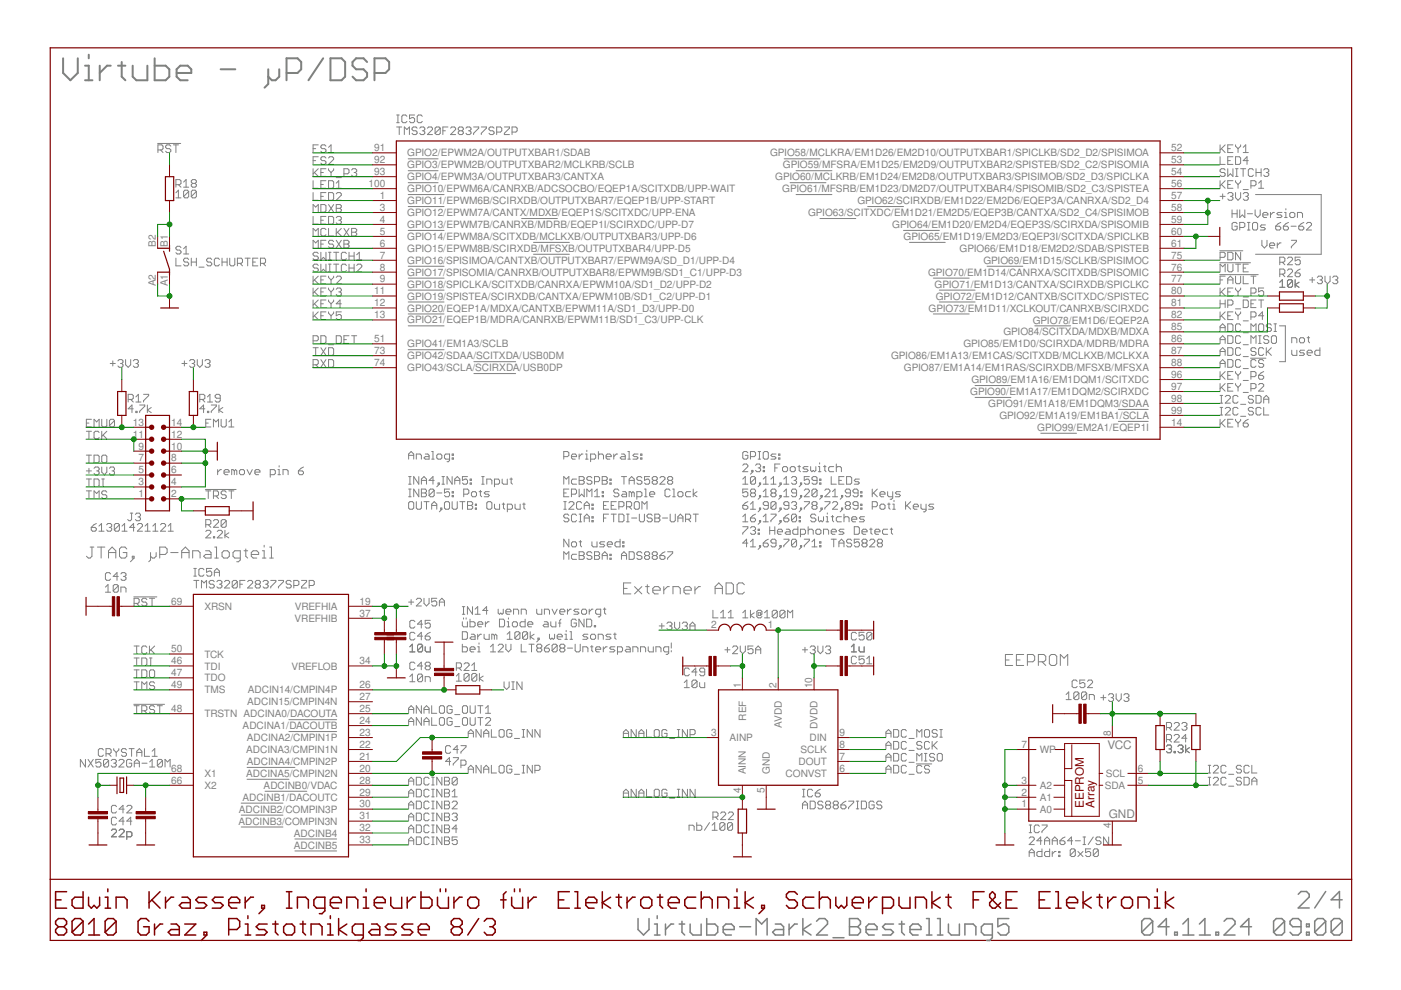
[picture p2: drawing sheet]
<svg xmlns="http://www.w3.org/2000/svg" width="297mm" height="210mm" viewBox="0 0 297 210" stroke-linecap="round" stroke-linejoin="round" font-family="sans-serif">
<defs><g id="words">
<g font-size="2.5" fill="#808080">
<text x="234.8" y="158.9">VCC</text>
<text x="235.1" y="173.3">GND</text>
</g>
<g font-size="2.5" fill="#800000">
<text x="229.8" y="171.3" transform="rotate(-90 229.8 171.3)">EEPROM</text>
<text x="232" y="171.3" transform="rotate(-90 232 171.3)">Array</text>
</g>
<g font-size="2.1" fill="#808080">
<text x="79.3" y="32.1">91</text>
<text x="79.3" y="34.6">92</text>
<text x="86.4" y="33.2">GPIO2/EPWM2A/OUTPUTXBAR1/SDAB</text>
<text x="86.4" y="35.7">GPIO3/EPWM2B/OUTPUTXBAR2/MCLKRB/SCLB</text>
<text x="163.3" y="33.2">GPIO58/MCLKRA/EM1D26/EM2D10/OUTPUTXBAR1/SPICLKB/SD2_D2/SPISIMOA</text>
<text x="166" y="35.7">GPIO59/MFSRA/EM1D25/EM2D9/OUTPUTXBAR2/SPISTEB/SD2_C2/SPISOMIA</text>
<text x="248.3" y="32.1">52</text>
<text x="248.3" y="34.6">53</text>
<text x="78.1" y="39.6">100</text>
<text x="79.3" y="37.1">93</text>
<text x="86.4" y="38.2">GPIO4/EPWM3A/OUTPUTXBAR3/CANTXA</text>
<text x="86.4" y="40.8">GPIO10/EPWM6A/CANRXB/ADCSOCBO/EQEP1A/SCITXDB/UPP-WAIT</text>
<text x="164.4" y="38.2">GPIO60/MCLKRB/EM1D24/EM2D8/OUTPUTXBAR3/SPISIMOB/SD2_D3/SPICLKA</text>
<text x="165.9" y="40.8">GPIO61/MFSRB/EM1D23/DM2D7/OUTPUTXBAR4/SPISOMIB/SD2_C3/SPISTEA</text>
<text x="248.3" y="37.1">54</text>
<text x="248.3" y="39.6">56</text>
<text x="80.5" y="42.2">1</text>
<text x="80.5" y="44.7">3</text>
<text x="80.5" y="47.2">4</text>
<text x="86.4" y="43.3">GPIO11/EPWM6B/SCIRXDB/OUTPUTXBAR7/EQEP1B/UPP-START</text>
<text x="86.4" y="45.8">GPIO12/EPWM7A/CANTX/MDXB/EQEP1S/SCITXDC/UPP-ENA</text>
<text x="171.3" y="45.8">GPIO63/SCITXDC/EM1D21/EM2D5/EQEP3B/CANTXA/SD2_C4/SPISIMOB</text>
<text x="181.8" y="43.3">GPIO62/SCIRXDB/EM1D22/EM2D6/EQEP3A/CANRXA/SD2_D4</text>
<text x="248.3" y="42.2">57</text>
<text x="248.3" y="44.7">58</text>
<text x="248.3" y="47.2">59</text>
<text x="33.1" y="52.3" transform="rotate(-90 33.1 52.3)">B2</text>
<text x="35.6" y="52.3" transform="rotate(-90 35.6 52.3)">B1</text>
<text x="80.5" y="49.8">5</text>
<text x="80.5" y="52.3">6</text>
<text x="86.4" y="48.3">GPIO13/EPWM7B/CANRXB/MDRB/EQEP1I/SCIRXDC/UPP-D7</text>
<text x="86.4" y="50.9">GPIO14/EPWM8A/SCITXDB/MCLKXB/OUTPUTXBAR3/UPP-D6</text>
<text x="86.4" y="53.4">GPIO15/EPWM8B/SCIRXDB/MFSXB/OUTPUTXBAR4/UPP-D5</text>
<text x="189.2" y="48.4">GPIO64/EM1D20/EM2D4/EQEP3S/SCIRXDA/SPISOMIB</text>
<text x="191.6" y="50.9">GPIO65/EM1D19/EM2D3/EQEP3I/SCITXDA/SPICLKB</text>
<text x="203.5" y="53.4">GPIO66/EM1D18/EM2D2/SDAB/SPISTEB</text>
<text x="248.3" y="49.8">60</text>
<text x="248.3" y="52.3">61</text>
<text x="80.5" y="54.8">7</text>
<text x="80.5" y="57.4">8</text>
<text x="80.5" y="59.9">9</text>
<text x="86.4" y="55.9">GPIO16/SPISIMOA/CANTXB/OUTPUTXBAR7/EPWM9A/SD_D1/UPP-D4</text>
<text x="86.4" y="58.5">GPIO17/SPISOMIA/CANRXB/OUTPUTXBAR8/EPWM9B/SD1_C1/UPP-D3</text>
<text x="196.8" y="58.5">GPIO70/EM1D14/CANRXA/SCITXDB/SPISOMIC</text>
<text x="208.5" y="55.9">GPIO69/EM1D15/SCLKB/SPISIMOC</text>
<text x="248.3" y="54.8">75</text>
<text x="248.3" y="57.4">76</text>
<text x="248.3" y="59.9">77</text>
<text x="33.1" y="60.7" transform="rotate(-90 33.1 60.7)">A2</text>
<text x="35.6" y="60.7" transform="rotate(-90 35.6 60.7)">A1</text>
<text x="79.3" y="62.4">11</text>
<text x="79.3" y="64.9">12</text>
<text x="86.4" y="61">GPIO18/SPICLKA/SCITXDB/CANRXA/EPWM10A/SD1_D2/UPP-D2</text>
<text x="86.4" y="63.5">GPIO19/SPISTEA/SCIRXDB/CANTXA/EPWM10B/SD1_C2/UPP-D1</text>
<text x="198.2" y="61">GPIO71/EM1D13/CANTXA/SCIRXDB/SPICLKC</text>
<text x="198.4" y="63.5">GPIO72/EM1D12/CANTXB/SCITXDC/SPISTEC</text>
<text x="248.3" y="62.4">80</text>
<text x="248.3" y="64.9">81</text>
<text x="79.3" y="67.5">13</text>
<text x="86.4" y="66.1">GPIO20/EQEP1A/MDXA/CANTXB/EPWM11A/SD1_D3/UPP-D0</text>
<text x="86.4" y="68.6">GPIO21/EQEP1B/MDRA/CANRXB/EPWM11B/SD1_C3/UPP-CLK</text>
<text x="196.9" y="66.1">GPIO73/EM1D11/XCLKOUT/CANRXB/SCIRXDC</text>
<text x="212.7" y="71.1">GPIO84/SCITXDA/MDXB/MDXA</text>
<text x="219" y="68.6">GPIO78/EM1D6/EQEP2A</text>
<text x="248.3" y="67.5">82</text>
<text x="248.3" y="70">85</text>
<text x="79.3" y="72.5">51</text>
<text x="79.3" y="75.1">73</text>
<text x="79.3" y="77.6">74</text>
<text x="86.4" y="73.6">GPIO41/EM1A3/SCLB</text>
<text x="86.4" y="76.2">GPIO42/SDAA/SCITXDA/USB0DM</text>
<text x="188.9" y="76.2">GPIO86/EM1A13/EM1CAS/SCITXDB/MCLKXB/MCLKXA</text>
<text x="204.3" y="73.7">GPIO85/EM1D0/SCIRXDA/MDRB/MDRA</text>
<text x="248.3" y="72.5">86</text>
<text x="248.3" y="75.1">87</text>
<text x="248.3" y="77.6">88</text>
<text x="86.4" y="78.7">GPIO43/SCLA/SCIRXDA/USB0DP</text>
<text x="191.6" y="78.7">GPIO87/EM1A14/EM1RAS/SCIRXDB/MFSXB/MFSXA</text>
<text x="205.7" y="83.8">GPIO90/EM1A17/EM1DQM2/SCIRXDC</text>
<text x="206" y="81.2">GPIO89/EM1A16/EM1DQM1/SCITXDC</text>
<text x="248.3" y="80.1">96</text>
<text x="248.3" y="82.7">97</text>
<text x="209.5" y="86.3">GPIO91/EM1A18/EM1DQM3/SDAA</text>
<text x="211.9" y="88.8">GPIO92/EM1A19/EM1BA1/SCLA</text>
<text x="248.3" y="85.2">98</text>
<text x="248.3" y="87.7">99</text>
<text x="28.2" y="92.8">11</text>
<text x="28.2" y="90.2">13</text>
<text x="29.3" y="95.3">9</text>
<text x="36.3" y="95.3">10</text>
<text x="36.3" y="92.8">12</text>
<text x="36.3" y="90.2">14</text>
<text x="219.9" y="91.4">GPIO99/EM2A1/EQEP1I</text>
<text x="248.3" y="90.2">14</text>
<text x="29.3" y="100.4">5</text>
<text x="29.3" y="97.8">7</text>
<text x="36.3" y="100.4">6</text>
<text x="36.3" y="97.8">8</text>
<text x="29.3" y="105.4">1</text>
<text x="29.3" y="102.9">3</text>
<text x="36.3" y="105.4">2</text>
<text x="36.3" y="102.9">4</text>
<text x="36.3" y="128.2">69</text>
<text x="43.3" y="129.3">XRSN</text>
<text x="62.5" y="131.8">VREFHIB</text>
<text x="62.5" y="129.3">VREFHIA</text>
<text x="76.2" y="128.2">19</text>
<text x="76.2" y="130.7">37</text>
<text x="150.8" y="133.3">2</text>
<text x="162.8" y="133.3">1</text>
<text x="36.3" y="138.3">50</text>
<text x="36.3" y="140.8">46</text>
<text x="36.3" y="143.4">47</text>
<text x="43.3" y="139.4">TCK</text>
<text x="43.3" y="142">TDI</text>
<text x="61.8" y="142">VREFLOB</text>
<text x="76.2" y="140.8">34</text>
<text x="36.3" y="145.9">49</text>
<text x="43.3" y="144.5">TDO</text>
<text x="43.3" y="147">TMS</text>
<text x="52.4" y="149.6">ADCIN15/CMPIN4N</text>
<text x="52.5" y="147">ADCIN14/CMPIN4P</text>
<text x="76.2" y="145.9">26</text>
<text x="76.2" y="148.4">27</text>
<text x="157" y="145.9" transform="rotate(-90 157 145.9)">1</text>
<text x="164.6" y="145.9" transform="rotate(-90 164.6 145.9)">2</text>
<text x="172.2" y="145.9" transform="rotate(-90 172.2 145.9)">10</text>
<text x="36.3" y="151">48</text>
<text x="43.3" y="152.1">TRSTN ADCINA0/DACOUTA</text>
<text x="51.4" y="154.6">ADCINA1/DACOUTB</text>
<text x="76.2" y="151">25</text>
<text x="76.2" y="153.5">24</text>
<text x="158.2" y="152.8" transform="rotate(-90 158.2 152.8)">REF</text>
<text x="165.8" y="154.4" transform="rotate(-90 165.8 154.4)">AVDD</text>
<text x="173.3" y="154.5" transform="rotate(-90 173.3 154.5)">DVDD</text>
<text x="52.2" y="159.7">ADCINA3/CMPIN1N</text>
<text x="52.3" y="157.1">ADCINA2/CMPIN1P</text>
<text x="76.2" y="156">23</text>
<text x="76.2" y="158.6">22</text>
<text x="76.2" y="161.1">21</text>
<text x="150.8" y="156">3</text>
<text x="154.7" y="157.1">AINP</text>
<text x="169.7" y="159.7">SCLK</text>
<text x="171.6" y="157.1">DIN</text>
<text x="178" y="156">9</text>
<text x="178" y="158.6">8</text>
<text x="178" y="161.1">7</text>
<text x="216.6" y="158.6">7</text>
<text x="220.5" y="159.7">WP</text>
<text x="235.5" y="156" transform="rotate(-90 235.5 156)">8</text>
<text x="36.3" y="163.6">68</text>
<text x="36.3" y="166.1">66</text>
<text x="43.3" y="164.7">X1</text>
<text x="43.3" y="167.3">X2</text>
<text x="52.2" y="164.7">ADCINA5/CMPIN2N</text>
<text x="52.3" y="162.2">ADCINA4/CMPIN2P</text>
<text x="55.9" y="167.3">ADCINB0/VDAC</text>
<text x="76.2" y="163.6">20</text>
<text x="76.2" y="166.1">28</text>
<text x="158.2" y="164.2" transform="rotate(-90 158.2 164.2)">AINN</text>
<text x="163.2" y="164.2" transform="rotate(-90 163.2 164.2)">GND</text>
<text x="166.6" y="164.7">CONVST</text>
<text x="169.3" y="162.2">DOUT</text>
<text x="178" y="163.6">6</text>
<text x="216.6" y="166.1">3</text>
<text x="220.5" y="167.3">A2</text>
<text x="234.3" y="167.3">SDA</text>
<text x="234.4" y="164.7">SCL</text>
<text x="241.3" y="163.6">6</text>
<text x="241.3" y="166.1">5</text>
<text x="50.6" y="172.3">ADCINB2/COMPIN3P</text>
<text x="51.4" y="169.8">ADCINB1/DACOUTC</text>
<text x="76.2" y="168.7">29</text>
<text x="76.2" y="171.2">30</text>
<text x="76.2" y="173.7">31</text>
<text x="157" y="168" transform="rotate(-90 157 168)">4</text>
<text x="162.1" y="168" transform="rotate(-90 162.1 168)">5</text>
<text x="216.6" y="171.2">1</text>
<text x="216.6" y="168.7">2</text>
<text x="220.5" y="172.3">A0</text>
<text x="220.5" y="169.8">A1</text>
<text x="50.5" y="174.9">ADCINB3/COMPIN3N</text>
<text x="62.3" y="177.4">ADCINB4</text>
<text x="62.3" y="179.9">ADCINB5</text>
<text x="76.2" y="176.3">32</text>
<text x="76.2" y="178.8">33</text>
<text x="235.5" y="175.6" transform="rotate(-90 235.5 175.6)">4</text>
</g>
</g></defs>
<g fill="none" stroke="#808080" stroke-width=".21">
<path d="M33.4 30.4h4.9M33.5 31.8h.8l.3-.3v-.5l-.3-.3h-.8v1.6M34 31.8l.6 .5M36.2 31l-.3-.3h-.5l-.3 .3v.2l.3 .3h.5l.3 .3v.3l-.3 .2h-.5l-.3-.2M36.8 30.7h1M37.3 30.7v1.6M37.3 39.2h.8l.3-.3v-.5l-.3-.3h-.8v1.6M37.8 39.2l.6 .5M38.9 38.6l.6-.5v1.6M38.9 39.7h1.1M40.8 38.9l-.2-.3v-.2l.2-.3h.6l.2 .3v.2l-.2 .3M40.8 38.9l-.2 .3v.2l.2 .3h.6l.2-.3v-.2l-.2-.3"/>
<path d="M40.8 38.9h.6M66.4 35.8v1.6M66.4 38.3v1.6h1.1M66.4 31.5h.5M66.4 34.1h.5M66.7 36.6l.8 .8M67.5 30.7h-1.1v1.6M67.5 33.2h-1.1v1.7M67.5 35.8l-1.1 1.1M68 39.1h.6M68 36.6h.6M69.1 31l-.3-.3h-.5l-.3 .3v.2l.3 .3h.5l.3 .3v.3l-.3 .2h-.5l-.3-.2"/>
<path d="M69.1 33.5l-.3-.3h-.5l-.3 .3v.3l.3 .3h.5l.3 .2v.3l-.3 .3h-.5l-.3-.3M69.1 35.8h-1.1v1.6h1.1M69.1 38.3h-1.1v1.6h1.1M69.7 35.8v.2l.5 .6M69.7 38.3h.8l.2 .3v1l-.2 .3h-.8zM69.7 33.5l.2-.3h.6l.2 .3v.3l-1 1.1h1M69.7 31.2l.5-.5v1.6M69.7 32.3h1M70.2 36.6v.8M70.7 35.8v.2l-.5 .6M71.3 39.9h1.1M71.3 38.8l.5-.5v1.6"/>
<path d="M71.3 37.7h1.1M72.9 36.9h.8l.3-.3v-.6l-.3-.2h-.8v1.6M74.5 36l.3-.2h.6l.2 .2v.3l-.2 .3M75.1 36.6h.3M75.4 36.6l.2 .3v.2l-.2 .3h-.6l-.3-.3M84.1 26.9h1.1M84.1 26h.5M84.1 24.4h.5M84.4 24.4v1.6M84.6 26.9v1.6M85.7 28.5v-1.6l.6 .6 .5-.6v1.6M86.3 24.7l-.3-.3h-.6l-.2 .3v1l.2 .3h.6l.3-.3"/>
<path d="M86.6 33.7h6.3M86.6 36.2h6.3M86.6 38.7h6.3M87.9 24.4h-1.1v.8l.6-.3h.2l.3 .3v.5l-.3 .3h-.5l-.3-.3M88.4 27.2l-.2-.3h-.6l-.2 .3v.3l.2 .2h.6l.2 .3v.3l-.2 .2h-.6l-.2-.2M89 27.2l.3-.3h.5l.3 .3v.3l-.3 .2M89.5 27.7h.3M89.5 24.7l-.2-.3h-.6l-.2 .3v1l.2 .3h.6l.2-.3M89.8 27.7l.3 .3v.3l-.3 .2h-.5l-.3-.2M90.6 27.2l.3-.3h.5l.3 .3v.3l-1.1 1h1.1M93.3 27.2l-.2-.3h-.6l-.3 .3v1.1M93.3 27.2v1.1l-.2 .2h-.6l-.3-.2"/>
<path d="M93.3 27.2l-1.1 1.1M93.9 27.7h.5M95 26.9h-1.1v1.6M95.5 27.2l.3-.3h.5l.3 .3v.3l-1.1 1h1.1M97.4 27.7l-.2-.2v-.3l.2-.3h.6l.2 .3v.3l-.2 .2M97.4 27.7h.6M97.4 27.7l-.2 .3v.3l.2 .2h.6l.2-.2v-.3l-.2-.3M98.8 27.2l.2-.3h.6l.3 .3v.3l-.3 .2M99.3 27.7h.3M99.6 27.7l.3 .3v.3l-.3 .2h-.6l-.2-.2M100.4 26.9h1.1v.3l-1.1 1.1v.2M102 26.9h1.1v.3l-1.1 1.1v.2"/>
<path d="M104.8 27.2l-.3-.3h-.6l-.2 .3v.3l.2 .2h.6l.3 .3v.3l-.3 .2h-.6l-.2-.2M105.3 28h.8l.3-.3v-.5l-.3-.3h-.8v1.6M106.9 26.9h1.1v.3l-1.1 1.1v.2h1.1M108.6 28h.8l.2-.3v-.5l-.2-.3h-.8v1.6M166.3 33.7h7.5M167.5 38.7h7.6M168.8 36.2h7.6M258.7 30.7v1.6M258.7 33.2v1.7h1.1M258.7 38.3v1.6M259 31.5l.8 .8M259 39.1l.8 .8"/>
<path d="M259.8 36l-.3-.2h-.5l-.3 .2v.3l.3 .3h.5l.3 .3v.2l-.3 .3h-.5l-.3-.3M259.8 30.7l-1.1 1.1M259.8 38.3l-1.1 1.1M260.3 35.8v1.6l.6-.5 .5 .5v-1.6M260.3 39.1h.6M260.3 31.5h.6M260.3 34.1h.6M261.4 30.7h-1.1v1.6h1.1M261.4 33.2h-1.1v1.7h1.1M261.4 38.3h-1.1v1.6h1.1M262 30.7v.3l.5 .5M262 33.2h.8l.2 .3v1.1l-.2 .3h-.8z"/>
<path d="M262 38.3v.3l.5 .5M262 35.8h.5M262 37.4h.5M262.2 35.8v1.6M262.5 31.5v.8M262.5 39.1v.8M263 30.7v.3l-.5 .5M263 38.3v.3l-.5 .5M263 35.8h1.1M263.6 35.8v1.6M263.6 32.3h1.1M263.6 31.2l.5-.5v1.6"/>
<path d="M264.7 34.1h-1.1l.8-.9v1.7M265.2 39.4h.8l.3-.3v-.5l-.3-.3h-.8v1.6M265.7 36l-.2-.2h-.6l-.2 .2v1.1l.2 .3h.6l.2-.3M266.3 35.8v1.6M266.3 36.6h1.1M266.8 39.9h1.1M266.8 38.8l.6-.5v1.6M267.4 35.8v1.6M267.9 36l.3-.2h.5l.3 .2v.3l-.3 .3M268.5 36.6h.2M268.7 36.6l.3 .3v.2l-.3 .3h-.5l-.3-.3M37.3 54.7v1.7h1.1"/>
<path d="M37.3 40.9l.5-.6v1.7M37.3 42h1.1M38.4 52.5l-.3-.3h-.5l-.3 .3v.2l.3 .3h.5l.3 .3v.3l-.3 .2h-.5l-.3-.2M38.9 53.8h1.1M38.9 52.7l.6-.5v1.6M40 55l-.3-.3h-.5l-.3 .3v.3l.3 .3h.5l.3 .2v.3l-.3 .3h-.5l-.3-.3M40 40.6l-.3-.3h-.5l-.3 .3v1.1M40 40.6v1.1l-.3 .3h-.5l-.3-.3M40 40.6l-1.1 1.1M40.6 55.6h1M40.6 54.7v1.7M41.6 40.6v1.1l-.2 .3h-.6l-.2-.3"/>
<path d="M41.6 54.7v1.7M41.6 40.6l-.2-.3h-.6l-.2 .3v1.1M41.6 40.6l-1 1.1M42.2 56.6h1.1M44.9 55l-.3-.3h-.5l-.3 .3v.3l.3 .3h.5l.3 .2v.3l-.3 .3h-.5l-.3-.3M46.5 55l-.3-.3h-.5l-.3 .3v1.1l.3 .3h.5l.3-.3M47.1 54.7v1.7M47.1 55.6h1.1M48.2 54.7v1.7M48.7 54.7v1.4l.3 .3h.5l.3-.3v-1.4M50.3 55.8h.8l.3-.2v-.6l-.3-.3h-.8v1.7M50.9 55.8l.5 .6"/>
<path d="M52 54.7h1M52.5 54.7v1.7M53.6 55.6h.5M54.7 54.7h-1.1v1.7h1.1M55.2 55.8h.8l.3-.2v-.6l-.3-.3h-.8v1.7M55.8 55.8l.5 .6M66.4 40.8v1.7h1.1M66.4 45v-1.6l.5 .5 .6-.5v1.6M66.4 45.9v1.6h1.1M66.4 50v-1.6l.5 .6 .6-.6v1.6M66.4 52.6v-1.7l.5 .6 .6-.6v1.7M66.4 58.5v1.7"/>
<path d="M66.7 59.4l.8 .8M67.5 53.7l-.3-.2h-.5l-.3 .2v.3l.3 .3h.5l.3 .3v.2l-.3 .3h-.5l-.3-.3M67.5 56.3l-.3-.3h-.5l-.3 .3v.3l.3 .2h.5l.3 .3v.3l-.3 .2h-.5l-.3-.2M67.5 58.5l-1.1 1.1M68 43.4h.8l.3 .2v1.1l-.3 .3h-.8zM68 53.5v1.6l.6-.5 .5 .5v-1.6M68 56v1.6l.6-.5 .5 .5v-1.6M68 59.4h.6M68 41.6h.6M68 46.7h.6M68 51.8h.6M69.1 40.8h-1.1v1.7h1.1"/>
<path d="M69.1 45.9h-1.1v1.6h1.1M69.1 48.7l-.3-.3h-.5l-.3 .3v1.1l.3 .2h.5l.3-.2M69.1 50.9h-1.1v1.7M69.1 58.5h-1.1v1.7h1.1M69.7 55.1h.5M69.7 40.8h.8l.2 .3v1.1l-.2 .3h-.8zM69.7 45.9h.8l.2 .3v1l-.2 .3h-.8zM69.7 48.4v1.6h1M69.7 58.5v.3l.5 .6M69.7 53.5h.5M69.7 57.6h.5M69.7 56h.5"/>
<path d="M69.7 43.4l1 1.6M69.9 53.5v1.6M69.9 56v1.6M70.2 59.4v.8M70.7 51.2l-.2-.3h-.6l-.2 .3v.3l.2 .3h.6l.2 .2v.3l-.2 .3h-.6l-.2-.3M70.7 58.5v.3l-.5 .6M70.7 53.5h1.1M70.7 56h1.1M70.7 43.4l-1 1.6M71.3 53.5v1.6M71.3 56v1.6M71.3 43.4h.8l.3 .2v.3l-.3 .3 .3 .2v.3l-.3 .3h-.8z"/>
<path d="M71.3 48.4v1.6M71.3 41.1l.2-.3h.6l.3 .3v.3l-1.1 1.1h1.1M71.3 46.2l.2-.3h.6l.3 .3v.2l-.3 .3M71.3 58.8l.2-.3h.6l.3 .3v.3l-1.1 1.1h1.1M71.3 44.2h.8M71.3 50.9l1.1 1.7M71.5 49.2l.9 .8M71.8 46.7h.3M72.1 46.7l.3 .3v.2l-.3 .3h-.6l-.2-.3M72.4 48.4l-1.1 1.1M72.4 50.9l-1.1 1.7M72.9 50.9h.8l.3 .3v.3l-.3 .3 .3 .2v.3l-.3 .3h-.8z"/>
<path d="M72.9 48.4l1.1 1.6M72.9 51.8h.8M73.4 53.7l-.2-.2h-.6l-.2 .2v1.1l.2 .3h.6l.2-.3M73.4 56.3l-.2-.3h-.6l-.2 .3v1.1l.2 .2h.6l.2-.2M74 54.3h1.1M74 53.5v1.6M74 56v1.6M74 56.8h1.1M74 48.4l-1.1 1.6M74.5 48.4h.9l.2 .3v.3l-.2 .2 .2 .3v.3l-.2 .2h-.9zM74.5 49.2h.9M75.1 53.5v1.6"/>
<path d="M75.1 56v1.6M75.6 55.1h1.1M75.6 54l.6-.5v1.6M75.6 56.3l.3-.3h.5l.3 .3v.3l-1.1 1h1.1M86.6 41.3h7.5M86.6 43.8h7.5M86.6 56.5h7.5M86.6 59h7.5M86.6 48.9h7.5M110.6 46.3h7.6M113.1 53.9h7.6M113.1 51.4h7.6"/>
<path d="M168.8 41.3h7.6M173.8 46.3h7.6M184 43.8h7.6M191.6 48.9h7.6M192.8 51.4h7.6M197.9 59h7.6M209.3 56.5h7.6M258.6 53.2h4.9M258.6 55.7h6.5M258.6 58.2h8.2M258.7 54.6h.8l.3-.3v-.6l-.3-.2h-.8v1.6M258.7 57.6v-1.6l.5 .6 .6-.6v1.6"/>
<path d="M258.7 59.4h.5M258.7 41.6h1.1M259.2 41.1v1.1M259.8 58.5h-1.1v1.7M260.3 53.5h.8l.3 .2v1.1l-.3 .3h-.8zM260.3 56v1.4l.3 .2h.5l.3-.2v-1.4M260.3 41.1l.3-.3h.5l.3 .3v.3l-.3 .2M260.3 59.4h1.1M260.9 41.6h.2M261.1 41.6l.3 .3v.3l-.3 .3h-.5l-.3-.3M261.2 44.5v1.6M261.2 45.3h1.1"/>
<path d="M262 40.8v1.1l.5 .6 .5-.6v-1.1M262 58.5v1.4l.2 .3h.6l.2-.3v-1.4M262 56h1M262.3 47.4l-.3-.2h-.5l-.3 .2v1.1l.3 .3h.5l.3-.3v-.5h-.5M262.3 44.5v1.6M262.5 56v1.6M262.8 44.5v1.6l.6-.5 .5 .5v-1.6M262.8 48.2h.9l.2-.2v-.6l-.2-.2h-.9v1.6M263 53.5v1.6l-1-1.6v1.6M263.6 58.5v1.7h1.1M263.6 41.1l.2-.3h.6l.3 .3v.3l-.3 .2M263.6 56.8h.5"/>
<path d="M263.6 40.2h1.1M264.1 41.6h.3M264.4 41.6l.3 .3v.3l-.3 .3h-.6l-.2-.3M264.5 45.3h1.1M264.5 47.2h.5M264.5 48.8h.5M264.7 56h-1.1v1.6h1.1M264.8 47.2v1.6M265.2 58.5h1.1M265.6 47.4l.2-.2h.6l.2 .2v1.1l-.2 .3h-.6l-.2-.3zM265.7 58.5v1.7M266.1 44.5v1.1l.6 .5 .5-.5v-1.1"/>
<path d="M266.2 41.3h13.9v12.6h-13.9M267.5 50.9v1.1l.6 .6 .5-.6v-1.1M267.7 45.6h1.1v-.3l-.3-.3h-.5l-.3 .3v.5l.3 .3h.5M268.3 47.7h-.8l-.3 .3 .3 .2h.5l.3 .3-.3 .3h-.8M269.2 52h1.1v-.2l-.3-.3h-.5l-.3 .3v.5l.3 .3h.5M269.4 45v1.1M270.2 45h-.3l-.5 .6M270.5 48h.8l.2 .2v.3l-.2 .3h-.6l-.2-.3zM270.8 51.5v1.1M271.3 59.8l.6-.5v1.6M271.3 55.6h.8l.3-.3v-.5l-.3-.3h-.8v1.6M271.3 58.1h.8l.3-.2v-.6l-.3-.3h-.8v1.7"/>
<path d="M271.5 47.2l-.5 .2-.5 .6M271.6 51.5h-.3l-.5 .5M271.8 45h-.8l-.3 .3 .3 .3h.5l.3 .2-.3 .3h-.8M271.9 55.6l.5 .5M271.9 58.1l.5 .6M272.1 48h.8l.3 .2v.3l-.3 .3h-.5l-.3-.3zM272.4 46.1h.5M272.4 45h.2v1.1M272.6 44.2v.3M273 54.8l.2-.3h.6l.2 .3v.3l-1 1h1M273 57.3l.2-.3h.6l.2 .3v.3l-1 1.1h1M273.2 47.2l-.6 .2-.5 .6"/>
<path d="M273.5 45.3l.2-.3h.6l.2 .3v.5l-.2 .3h-.6l-.2-.3zM273.7 48h1.1M273.8 50.9h1.1v.3l-1.1 1.1v.3M274 59.6v1l-.2 .3h-.6l-.2-.3M274 59.6l-.2-.3h-.6l-.2 .3v1M274 59.6l-1 1M274.6 57.9h.8l.3 .2v.3l-.3 .3h-.5l-.3-.3zM274.6 59.3v1.6M275.1 46.1v-1.1h.8l.3 .3v.8M275.4 48h.8l.2 .2v.3l-.2 .3h-.6l-.2-.3zM275.4 59.8l-.8 .6 .8 .5M275.7 54.5h-1.1v.8l.5-.2h.3l.3 .2v.6l-.3 .2h-.5l-.3-.2"/>
<path d="M275.7 57l-1.1 .9M276.4 47.2l-.5 .2-.5 .6M277 47.4l.3-.2h.5l.3 .2v.3l-1.1 1.1h1.1M277.7 59.4h1M278.2 58.8v1.1M279.3 58.8l.3-.3h.5l.3 .3v.3l-.3 .3M279.8 59.4h.3M280.1 59.4l.3 .2v.3l-.3 .3h-.5l-.3-.3M280.9 58.5v1.1l.6 .6 .5-.6v-1.1M282.6 58.8l.2-.3h.6l.2 .3v.3l-.2 .3M283.1 59.4h.3M283.4 59.4l.2 .2v.3l-.2 .3h-.6l-.2-.3"/>
<path d="M23.4 77.1h1M23.9 76.5v1.1M25 76.5l.3-.3h.5l.3 .3v.3l-.3 .3M25.5 77.1h.3M25.8 77.1l.3 .2v.3l-.3 .3h-.5l-.3-.3M26.6 76.2v1.1l.6 .6 .5-.6v-1.1M28.3 76.5l.2-.3h.6l.2 .3v.3l-.2 .3M28.8 77.1h.3M29.1 77.1l.2 .2v.3l-.2 .3h-.6l-.2-.3M38.6 77.1h1M39.1 76.5v1.1M40.2 76.5l.2-.3h.6l.3 .3v.3l-.3 .3"/>
<path d="M40.7 77.1h.3M41 77.1l.3 .2v.3l-.3 .3h-.6l-.2-.3M41.8 76.2v1.1l.6 .6 .5-.6v-1.1M43.5 76.5l.2-.3h.6l.2 .3v.3l-.2 .3M44 77.1h.3M44.3 77.1l.2 .2v.3l-.2 .3h-.6l-.2-.3M66.4 77.3h.8l.3-.2v-.6l-.3-.3h-.8v1.7M66.4 73.7h1.1M66.4 72.3h.8l.3-.3v-.5l-.3-.3h-.8v1.6M66.4 61.1v1.6M66.4 63.6v1.6M66.4 66.1v1.7"/>
<path d="M66.7 67l.8 .8M66.7 64.4l.8 .8M66.7 61.9l.8 .8M66.9 73.7v1.7M66.9 77.3l.6 .6M67.5 66.1l-1.1 1.1M67.5 63.6l-1.1 1.1M67.5 61.1l-1.1 1M68 71.2h.8l.3 .3v1l-.3 .3h-.8zM68 67h.6M68 64.4h.6M68 61.9h.6"/>
<path d="M68 73.7l1.1 1.7M68 76.2l1.1 1.7M69.1 66.1h-1.1v1.7h1.1M69.1 61.1h-1.1v1.6h1.1M69.1 63.6h-1.1v1.6h1.1M69.1 73.7l-1.1 1.7M69.1 76.2l-1.1 1.7M69.7 76.2h.8l.2 .3v1.1l-.2 .3h-.8zM69.7 73.7h.8l.2 .3v1.1l-.2 .3h-.8zM69.7 73.1h1M69.7 61.1v.2l.5 .6M69.7 63.6v.3l.5 .5"/>
<path d="M69.7 66.1v.3l.5 .6M70.2 61.9v.8M70.2 64.4v.8M70.2 67v.8M70.7 66.1v.3l-.5 .6M70.7 61.1v.2l-.5 .6M70.7 63.6v.3l-.5 .5M71.3 71.2h.8l.3 .3v1l-.3 .3h-.8zM71.3 61.3l.2-.2h.6l.3 .2v.3l-.3 .3M71.8 61.9h.3M72.1 61.9l.3 .2v.3l-.3 .3h-.6l-.2-.3M72.4 66.1h-1.1v.9l.5-.3h.3l.3 .3v.5l-.3 .3h-.6l-.2-.3"/>
<path d="M72.4 64.4h-1.1l.8-.8v1.6M72.9 72h.5M74 71.2h-1.1v1.6h1.1M74.5 71.2h1.1M75.1 71.2v1.6M86.6 61.5h7.5M86.6 64h7.5M86.6 66.6h7.5M86.6 69.1h7.5M86.6 74.1h7.5M100.5 76.7h8.8M100.5 79.2h8.8"/>
<path d="M197.9 66.6h7.6M199.2 61.5h7.5M199.2 64h7.5M219.4 69.1h7.6M258.7 61.1v1.6M258.7 63.6v1.6M258.7 66.1v1.7M258.7 70.3v-1.1l.5-.5 .6 .5v1.1M258.7 72.8v-1.1l.5-.5 .6 .5v1.1M258.7 75.4v-1.1l.5-.6 .6 .6v1.1M258.7 77.9v-1.1l.5-.6 .6 .6v1.1M258.7 78.8v1.6"/>
<path d="M258.7 77.1h1.1M258.7 74.5h1.1M258.7 72h1.1M258.7 69.5h1.1M258.7 64.4h1.1M259 79.6l.8 .8M259 67l.8 .8M259 61.9l.8 .8M259.8 66.1l-1.1 1.1M259.8 63.6v1.6M259.8 78.8l-1.1 1.1M259.8 61.1l-1.1 1"/>
<path d="M260.3 60.2v-1.1l.6-.6 .5 .6v1.1M260.3 64.7h.8l.3-.3v-.5l-.3-.3h-.8v1.6M260.3 68.7h.8l.3 .2v1.1l-.3 .3h-.8zM260.3 71.2h.8l.3 .3v1l-.3 .3h-.8zM260.3 73.7h.8l.3 .3v1.1l-.3 .3h-.8zM260.3 76.2h.8l.3 .3v1.1l-.3 .3h-.8zM260.3 67h.6M260.3 61.9h.6M260.3 79.6h.6M261.4 61.1h-1.1v1.6h1.1M261.4 66.1h-1.1v1.7h1.1M261.4 78.8h-1.1v1.6h1.1"/>
<path d="M262 61.1v.2l.5 .6M262 66.1v.3l.5 .6M262 78.8v.3l.5 .5M262 65.5h1M262.5 61.9v.8M262.5 67v.8M262.5 79.6v.8M263 66.1v.3l-.5 .6M263 76.5l-.2-.3h-.6l-.2 .3v1.1l.2 .3h.6l.2-.3M263 68.9l-.2-.2h-.6l-.2 .2v1.1l.2 .3h.6l.2-.3M263 71.5l-.2-.3h-.6l-.2 .3v1l.2 .3h.6l.2-.3M263 74l-.2-.3h-.6l-.2 .3v1.1l.2 .3h.6l.2-.3"/>
<path d="M263 61.1v.2l-.5 .6M263 78.8v.3l-.5 .5M263.6 78.1h1.1M263.6 75.6h1.1M263.6 73.1h1.1M263.6 70.5h1.1M263.6 63.6h.8l.3 .3v1.1l-.3 .2h-.8zM263.6 68h1.1M263.6 63h1.1M265.1 75.9h3.3M265.2 62.1h.8l.3-.2v-.6l-.3-.2h-.8v1.6M265.2 67.2h.8l.3-.2v-.6l-.3-.3h-.8v1.7"/>
<path d="M265.2 70.3v-1.6l.5 .5 .6-.5v1.6M265.2 72.8v-1.6l.5 .5 .6-.5v1.6M265.2 79.9h.8l.3-.3v-.5l-.3-.3h-.8v1.6M265.2 64.4h.5M266.3 76.5l-.3-.3h-.5l-.3 .3v1.1l.3 .3h.5l.3-.3M266.3 63.6h-1.1v1.6h1.1M266.3 74l-.3-.3h-.5l-.3 .3v.3l.3 .2h.5l.3 .3v.3l-.3 .3h-.5l-.3-.3M266.8 79.6h.9l.2 .3v.2l-.2 .3h-.6l-.3-.3zM266.8 72.8h.6M266.8 71.2h.6M266.8 63.6h1.1M267.1 68.7h.6l.2 .2v1.1l-.2 .3h-.6l-.3-.3v-1.1z"/>
<path d="M267.1 71.2v1.6M267.4 63.6v1.6M267.9 76.5l-.2-.3h-.6l-.3 .3v.3l.3 .3h.6l.2 .2v.3l-.2 .3h-.6l-.3-.3M267.9 61.1h-1.1v.8l.9-.3 .2 .3v.5l-.2 .3h-.6l-.3-.3M267.9 74l-.2-.3h-.6l-.3 .3v1.1l.3 .3h.6l.2-.3M267.9 67h-1.1l.9-.9v1.7M267.9 78.8l-.5 .3-.6 .5M268.5 73.7v1.7M268.8 74.5l.8 .9M269 71.5l-.3-.3h-.5l-.3 .3v.2l.3 .3h.5l.3 .3v.2l-.3 .3h-.5l-.3-.3M269.6 68.9l-.3-.2h-.5l-.3 .2v.3l.3 .3h.5l.3 .2v.3l-.3 .3h-.5l-.3-.3M269.6 73.7l-1.1 1.1"/>
<path d="M269.6 71.5l.2-.3h.6l.2 .3v1l-.2 .3h-.6l-.2-.3zM270.1 70.3h.5M270.1 68.7h.5M270.4 68.7v1.6M271.3 69.1h1.2v7.6h-1.2M271.3 60.9h1.1M273.9 74.3v.8l.2 .3h.9v-1.1M273.9 72.7v-1.1h.8l.3 .3v.8M275.8 71.6h.5l.3 .3v.5l-.3 .3h-.5l-.3-.3v-.5zM276.6 74.3h-.8l-.3 .2 .3 .3h.5l.3 .3-.3 .3h-.8M277.1 74.8h1.1v-.3l-.3-.2h-.5l-.3 .2v.6l.3 .3h.5M277.1 71.6h.6"/>
<path d="M277.4 71.3v1.1l.3 .3M279.8 73.7v1.7h-.8l-.2-.3v-.6l.2-.2h.8M18.3 99.8h1.1M18.3 91.4h1.1M18.3 96.5h1.1M18.3 89.7h.6M18.9 91.4v1.6M18.9 96.5v1.6M18.9 99.3v1.1M19.4 88.9h-1.1v1.6h1.1M19.9 99.3l.3-.3h.6l.2 .3v.3l-.2 .2M19.9 90.5v-1.6l.6 .6 .5-.6v1.6"/>
<path d="M19.9 96.5h.9l.2 .3v1.1l-.2 .2h-.9zM20.5 99.8h.3M20.8 99.8l.2 .3v.3l-.2 .2h-.6l-.3-.2M21 91.7l-.2-.3h-.6l-.3 .3v1.1l.3 .2h.6l.2-.2M21.6 88.9v1.4l.2 .2h.6l.2-.2v-1.4M21.6 91.4v1.6M21.6 96.8l.2-.3h.6l.2 .3v1.1l-.2 .2h-.6l-.2-.2zM21.6 99v1.1l.5 .5 .5-.5v-1.1M21.8 92.2l.8 .8M22.6 91.4l-1 1.1M23.2 99.3l.3-.3h.5l.3 .3v.3l-.3 .2M23.7 99.8h.3"/>
<path d="M24 99.8l.3 .3v.3l-.3 .2h-.5l-.3-.2M24.3 89.2v1.1l-.3 .2h-.5l-.3-.2M24.3 89.2l-.3-.3h-.5l-.3 .3v1.1M24.3 89.2l-1.1 1.1M27.2 84.7h.8l.3-.3v-.5l-.3-.3h-.8v1.6M27.7 84.7l.6 .5M28.3 86.7h-1.1l.8-.8v1.6M28.8 87.2h.3v.3h-.3zM28.8 85.2h1.1M28.8 84.2l.5-.6v1.6M29.6 85.9h1.1v.2l-1.1 1.1v.3M30.4 83.6h1.1v.3l-1.1 1.1v.2"/>
<path d="M31.2 85.9v1.6M32.1 86.4l-.9 .6 .9 .5M42.4 84.7h.8l.2-.3v-.5l-.2-.3h-.8v1.6M42.9 84.7l.5 .5M43.4 86.7h-1l.8-.8v1.6M43.6 89.7h.6M44 87.2h.3v.3h-.3zM44 84.2l.5-.6v1.6M44 85.2h1.1M44.7 88.9h-1.1v1.6h1.1M44.8 85.9h1.1v.2l-1.1 1.1v.3M45.3 90.5v-1.6l.5 .6 .5-.6v1.6"/>
<path d="M46.1 99.6v1M46.4 85.9v1.6M46.7 84.4h-.8l-.3-.2v-.3l.3-.3h.5l.3 .3v1.1l-.3 .2h-.5l-.3-.2M46.9 88.9v1.4l.2 .2h.6l.3-.2v-1.4M46.9 99.6h-.2l-.6 .5M47.2 86.4l-.8 .6 .8 .5M48.5 89.5l.5-.6v1.6M48.5 90.5h1.1M49.7 99.8l-.3-.2h-.3v1M49.7 99.8v.8M49.7 99.8l.3-.2 .2 .2v.8M51 99.6h.6l.2 .2v.6l-.2 .2h-.6l-.2-.2v-.6z"/>
<path d="M52.4 99.6l.5 1 .6-1M58.9 99.6h.3v1M59.2 98.7v.3M63.3 99.8h.8l.2 .3v.3l-.2 .2h-.6l-.2-.2zM64.3 99l-1 .8M86.6 96.5h1.1M86.6 97.3v-1l.6-.6 .5 .6v1M88.3 97.3v-1h.8l.2 .2v.8M90.2 96.3h.5l.3 .2v.8h-.8l-.3-.2 .3-.3h.8M91.5 95.7h.3v1.6M91.5 97.3h.6M92.6 96.5l.3-.2h.5l.3 .2v.6l-.3 .2h-.5l-.3-.2z"/>
<path d="M95.3 97.3h-.8l-.3-.2v-.6l.3-.2h.8v1.3l-.2 .3h-.3M95.9 96.3h.2v.2h-.2zM95.9 97.1h.2v.2h-.2zM119.5 96.8h.8l.3-.3v-.5l-.3-.3h-.8v1.6M121.2 96.8h1v-.3l-.2-.2h-.6l-.2 .2v.6l.2 .2h.6M122.8 96.3v1M123.6 96.3h-.3l-.5 .5M124.1 97.3h.6M124.1 96.3h.3v1M124.4 95.5v.2M125.2 97.3h.8l.3-.2v-.6l-.3-.2h-.8v1.6M126.9 96.5l.2-.2h.6l.3 .2v.8"/>
<path d="M126.9 95.7v1.6M128.5 96.8h1.1v-.3l-.3-.2h-.5l-.3 .2v.6l.3 .2h.5M130.1 96.3v1M130.9 96.3h-.2l-.6 .5M131.8 96.3h.5l.3 .2v.8h-.8l-.3-.2 .3-.3h.8M133.1 95.7h.3v1.6M133.1 97.3h.5M135.3 96.3h-.8l-.3 .2 .3 .3h.5l.3 .3-.3 .2h-.8M135.8 96.3h.3v.2h-.3zM135.8 97.1h.3v.2h-.3zM157.5 98.7l.3-.3h.5l.3 .3v.2l-1.1 1.1h1.1M158.6 96l-.3-.3h-.5l-.3 .3v1.1l.3 .2h.5l.3-.2v-.6h-.6"/>
<path d="M159.1 96.8h.8l.3-.3v-.5l-.3-.3h-.8v1.6M159.4 99.7h.2v.3h-.2zM160.2 98.7l.3-.3h.5l.3 .3v.2l-.3 .3M160.7 95.7h.6M160.7 97.3h.6M160.7 99.2h.3M161 99.2l.3 .3v.2l-.3 .3h-.5l-.3-.3M161 95.7v1.6M161.8 96l.3-.3h.5l.3 .3v1.1l-.3 .2h-.5l-.3-.2zM161.8 98.9h.3v.3h-.3zM161.8 99.7h.3v.3h-.3zM164.3 99.2h.5"/>
<path d="M164.5 96.3h-.8l-.3 .2 .3 .3h.6l.2 .3-.2 .2h-.9M165.1 96.3h.3v.2h-.3zM165.1 97.1h.3v.2h-.3zM165.4 98.4h-1.1v1.6M165.9 99.2l.3-.3h.5l.3 .3v.5l-.3 .3h-.5l-.3-.3zM167.5 99.2l.3-.3h.5l.3 .3v.5l-.3 .3h-.5l-.3-.3zM169.2 98.9h.5M169.4 98.7v1l.3 .3M171.3 98.9h-.8l-.3 .3 .3 .3h.6l.2 .2-.2 .3h-.9M171.9 98.9v.8l.2 .3 .3-.3 .3 .3 .3-.3v-.8M173.5 98.9h.3v1.1M173.8 98.1v.3"/>
<path d="M174.6 98.9h.5M174.9 98.7v1l.2 .3M176.8 98.9h-.8l-.3 .3v.5l.3 .3h.8M177.3 99.2l.3-.3h.5l.3 .3v.8M177.3 98.4v1.6M206.7 84.3h7.6M206.7 81.7h7.6M220.7 91.9h7.5M237.1 89.3h6.3M237.1 86.8h6.3M258.7 81.3v1.6M258.7 88.9v1.6"/>
<path d="M258.7 88h.5M258.7 86.4h.5M258.7 85.5h.5M258.7 83.8h.5M259 83.8v1.7M259 86.4v1.6M259 89.7l.8 .8M259 82.1l.8 .8M259.8 88.9l-1.1 1.1M259.8 81.3l-1.1 1.1M259.8 84.1l.3-.3h.5l.3 .3v.3l-1.1 1.1h1.1M259.8 86.6l.3-.2h.5l.3 .2v.3l-1.1 1.1h1.1"/>
<path d="M260.3 89.7h.6M260.3 82.1h.6M261.4 81.3h-1.1v1.6h1.1M261.4 88.9h-1.1v1.6h1.1M262 81.3v.3l.5 .5M262 88.9v.3l.5 .5M262.5 84.1l-.3-.3h-.5l-.3 .3v1.1l.3 .3h.5l.3-.3M262.5 86.6l-.3-.2h-.5l-.3 .2v1.1l.3 .3h.5l.3-.3M262.5 82.1v.8M262.5 89.7v.8M263 88.3h1.1M263 85.7h1.1"/>
<path d="M263 81.3v.3l-.5 .5M263 88.9v.3l-.5 .5M263.6 89.7h.8l.3 .3v.3l-.3 .2h-.6l-.2-.2zM263.6 80.7h1.1M263.6 83.2h1.1M264.7 88.9l-.6 .3-.5 .5M265.2 82.4h.8l.3-.3v-.5l-.3-.3h-.8v1.6M265.7 86.6l-.2-.2h-.6l-.2 .2v.3l.2 .3h.6l.2 .3v.2l-.2 .3h-.6l-.2-.3M265.7 84.1l-.2-.3h-.6l-.2 .3v.3l.2 .2h.6l.2 .3v.3l-.2 .3h-.6l-.2-.3M266.3 83.8h.8l.3 .3v1.1l-.3 .3h-.8zM266.8 81.6l.3-.3h.6l.2 .3v.3l-1.1 1h1.1M267.4 86.6l-.3-.2h-.5l-.3 .2v1.1l.3 .3h.5l.3-.3"/>
<path d="M267.9 85.5v-1.1l.6-.6 .5 .6v1.1M267.9 86.4v1.6h1.1M267.9 84.6h1.1M18.3 104.1h1.1M18.3 101.6h1.1M18.9 101.6v1.6M18.9 104.1v1.6M19.1 116h.8M19.3 111.8h.9l.2 .3v.3l-.2 .2h-.6l-.3-.2zM19.5 116v1.9l-.4 .4h-.4l-.4-.4M19.9 101.6h.9l.2 .2v1.1l-.2 .3h-.9zM19.9 105.7v-1.6l.6 .5 .5-.5v1.6"/>
<path d="M20.4 111l-1.1 .8M20.7 116h1.5M21 112.6h1.1M21 111.5l.5-.5v1.6M21.4 116v2.3M21.6 101.6h.5M21.6 103.2h.5M21.8 101.6v1.6M22.6 111.3l.3-.3h.5l.3 .3v.2l-.3 .3M22.6 104.4l-.2-.3h-.6l-.2 .3v.2l.2 .3h.6l.2 .3v.2l-.2 .3h-.6l-.2-.3M23 118.3v-1.5l.8-.8 .8 .8v1.5M23 117.2h1.6"/>
<path d="M23.2 111.8h.2M23.4 111.8l.3 .3v.3l-.3 .2h-.5l-.3-.2M25.3 111.3v1.1l-.2 .2h-.6l-.3-.2M25.3 111.3l-.2-.3h-.6l-.3 .3v1.1M25.3 111.3l-1.1 1.1M25.9 111.5l.5-.5v1.6M25.9 112.6h1M26.9 116.4l-.4-.4h-.8l-.4 .4v1.5l.4 .4h.8l.4-.4v-.7h-.8M27.6 108.8h.6M27.9 108.8v1.4l-.3 .2h-.3l-.2-.2M28 117.9h.4v.4h-.4zM28.4 118.3l-.7 .8"/>
<path d="M28.6 111.8h-1.1l.8-.8v1.6M28.7 109.1l.3-.3h.5l.3 .3v.2l-.3 .3M29.1 111.3l.3-.3h.6l.2 .3v.2l-1.1 1.1h1.1M29.3 109.6h.2M29.5 109.6l.3 .3v.3l-.3 .2h-.5l-.3-.2M30.8 112.6h1.1M30.8 111.5l.5-.5v1.6M31.9 117.2v1.5l-.4 .4M32.4 112.6h1.1M32.4 111.5l.5-.5v1.6M33.1 117.2v.7l-.4 .4h-.4l-.4-.4M33.9 117.6h1.1l.4-.4v-.8l-.4-.4h-1.1v2.3"/>
<path d="M34 111.3l.3-.3h.5l.3 .3v.2l-1.1 1.1h1.1M35.7 112.6h1M35.7 111.5l.5-.5v1.6M36.2 117.2h1.6M38.5 117.2h1.6M38.5 118.3v-1.5l.8-.8 .8 .8v1.5M40.9 118.3v-1.5h1.1l.4 .4v1.1M43.5 103.8h6.6M43.6 116.8h.8l.3 .4v1.1h-1.1l-.4-.4 .4-.3h1.1M43.6 112.7l.3-.3h.5l.3 .3v.3l-1.1 1h1.1M43.6 111.3h.8l.3-.3v-.6l-.3-.2h-.8v1.6M43.6 104.1h1.1"/>
<path d="M44.2 111.3l.5 .5M44.2 104.1v1.6M45.3 113.8h.2v.2h-.2zM45.3 105.2h.8l.2-.3v-.5l-.2-.3h-.8v1.6M45.3 110.4l.2-.2h.6l.2 .2v.3l-1 1.1h1M45.5 118.3h.8M45.5 116h.4v2.3M45.8 105.2l.5 .5M46.1 112.7l.2-.3h.6l.2 .3v.3l-1 1h1M47.5 116.8h.7l.4 .4v.7l-.4 .4h-.7l-.4-.4v-.7zM47.5 100.1h1.1v-.3l-.3-.2h-.5l-.3 .2v.6l.3 .2h.5M47.7 112.4v1.6"/>
<path d="M48 110.4l-.3-.2h-.6l-.2 .2v1.1M48 110.4v1.1l-.3 .3h-.6l-.2-.3M48 104.4l-.3-.3h-.6l-.2 .3v.2l.2 .3h.6l.3 .3v.2l-.3 .3h-.6l-.2-.3M48 110.4l-1.1 1.1M48.5 113l-.8 .5 .8 .5M48.5 104.1h1.1M49 104.1v1.6M50.9 118.3h-1.1l-.4-.4v-.7l.4-.4h1.1v1.9l-.3 .4h-.4M51.7 116.8h.8M52.1 116.4v1.5l.4 .4M53.3 117.6h1.5v-.4l-.4-.4h-.7l-.4 .4v.7l.4 .4h.7M54 100.1h1.1v-.3l-.3-.2h-.5l-.3 .2v.6l.3 .2h.5"/>
<path d="M55.6 118.3h.8M55.6 116.8h.4v1.5M56 115.6v.4M57.2 118.3h.8M57.2 116h.4v2.3M57.3 100.6h.8l.3-.2v-.6l-.3-.2h-.8v1.6M58.9 100.6h.6M60 100.6v-1h.8l.3 .2v.8M86.6 106.6l.3-.2h.5l.3 .2v1.1l-.3 .3h-.5l-.3-.3zM86.6 102.7h.6M86.6 101h.6M86.6 103.7h.6"/>
<path d="M86.6 105.3h.6M86.9 101v1.7M86.9 103.7v1.6M88.3 106.4v1.3l.2 .3h.6l.2-.3v-1.3M88.8 101v1.7l-1.1-1.7v1.7M88.8 103.7v1.6l-1.1-1.6v1.6M89.3 102.7v-1.1l.6-.6 .5 .6v1.1M89.3 103.7h.8l.3 .3v.2l-.3 .3 .3 .3v.3l-.3 .2h-.8zM89.3 101.9h1.1M89.3 104.5h.8M89.9 106.4h1.1M90.4 106.4v1.6"/>
<path d="M91.5 108v-1.1l.6-.5 .5 .5v1.1M91.5 107.2h1.1M92.1 101.9h-1.1l.8-.9v1.7M92.1 104l-.3-.3h-.6l-.2 .3v1.1M92.1 104v1.1l-.3 .2h-.6l-.2-.2M92.1 104l-1.1 1.1M92.6 104.5h1.1M92.9 102.4h.3v.3h-.3zM93.2 102.7l-.6 .5M93.4 107.7h.3v.3h-.3zM93.7 108l-.5 .5M93.7 102.7h.5"/>
<path d="M93.7 101h.5M94 101v1.7M94.2 106.6l.3-.2h.6l.2 .2v1.1l-.2 .3h-.6l-.3-.3zM95.3 103.7h-1.1v.8l.6-.3h.3l.2 .3v.6l-.2 .2h-.6l-.3-.2M95.9 106.4v1.3l.2 .3h.6l.2-.3v-1.3M95.9 101v1.7l-1.1-1.7v1.7M95.9 104.2h.2v.3h-.2zM95.9 105.1h.2v.2h-.2zM96.4 102.7v-1.1l.6-.6 .5 .6v1.1M96.4 101.9h1.1M97.5 106.4h1.1M98 106.4v1.6"/>
<path d="M98.3 104.8h.8l.3-.3v-.5l-.3-.3h-.8v1.6M99.1 101h-1.1v.9l.6-.3h.2l.3 .3v.5l-.3 .3h-.5l-.3-.3M99.1 106.4h.8l.3 .2v.3l-.3 .3 .3 .2v.3l-.3 .3h-.8zM99.1 107.2h.8M99.7 101.6h.2v.3h-.2zM99.7 102.4h.2v.3h-.2zM99.9 104.5l.3-.3h.6l.2 .3v.6l-.2 .2h-.6l-.3-.2zM100.8 106.9h.2v.3h-.2zM100.8 107.7h.2v.3h-.2zM101.6 104.2h.5M101.9 104v1.1l.2 .2M102.1 102.7h.6"/>
<path d="M102.1 101h.6M102.4 101v1.7M103.2 102.7v-1.1h.8l.3 .3v.8M103.2 106.6l.3-.2h.5l.3 .2v1.1l-.3 .3h-.5l-.3-.3zM103.7 104.2h-.8l-.2 .3 .2 .3h.6l.2 .3-.2 .2h-.8M104.8 102.7h.8l.3-.3v-.5l-.3-.3h-.8v1.6M104.8 106.9v.8l.3 .3h.8v-1.1M106.5 101.6v.8l.2 .3h.8v-1.1M106.5 106.9h.5M106.7 106.6v1.1l.3 .3M107.6 108h.8l.2-.3v-.5l-.2-.3h-.8v1.6M108.1 101.6h.5"/>
<path d="M108.4 101.3v1.1l.2 .3M109.2 106.9v.8l.3 .3h.8v-1.1M110.8 106.9h.6M111.1 106.6v1.1l.3 .3M119.5 104.5h.6M119.5 108h.6M119.5 106.4h.6M119.5 118.6v-1.6l.6 .5 .5-.5v1.6M119.5 102.7v-1.7l.6 .6 .5-.6v1.7M119.8 106.4v1.6M120.6 109.3l-.3-.3h-.5l-.3 .3v.3l.3 .2h.5l.3 .3v.3l-.3 .2h-.5l-.3-.2M120.6 103.7h-1.1v1.6h1.1"/>
<path d="M120.6 106.6l.3-.2h.5l.3 .2v.3l-1.1 1.1h1.1M120.6 114.3v1.7l-1.1-1.7v1.7M121.2 115.1l.2-.2h.6l.2 .2v.6l-.2 .3h-.6l-.2-.3zM121.2 104.8h.8l.2-.3v-.5l-.2-.3h-.8v1.6M122.2 101.6h-.8l-.2 .3v.5l.2 .3h.8M122.2 109.3l-.2-.3h-.6l-.2 .3v1.1l.2 .2h.6l.2-.2M122.2 117.5h-.8l-.2 .3v.5l.2 .3h.8M122.8 117h.8l.3 .3v.2l-.3 .3 .3 .3v.2l-.3 .3h-.8zM122.8 101h.8l.3 .3v.3l-.3 .3 .3 .2v.3l-.3 .3h-.8zM122.8 101.9h.8M122.8 110.6h.5M122.8 109h.5"/>
<path d="M122.8 114.9h.5M122.8 103.7v1.6l.5-.5 .6 .5v-1.6M122.8 117.8h.8M123.1 109v1.6M123.1 114.6v1.1l.2 .3M123.3 106.6l-.3-.2h-.5l-.3 .2v1.1l.3 .3h.5l.3-.3M123.9 107.2h1M123.9 109.8h1M123.9 108v-1.1l.5-.5 .5 .5v1.1M123.9 110.6v-1l.5-.6 .5 .6v1M124.4 105.3v-1.6l.5 .5 .6-.5v1.6M125.5 117.3l-.3-.3h-.5l-.3 .3v.2l.3 .3h.5l.3 .3v.2l-.3 .3h-.5l-.3-.3"/>
<path d="M125.5 114.9v.8l.3 .3h.8v-1.1M125.5 101.3l-.3-.3h-.5l-.3 .3v.3l.3 .3h.5l.3 .2v.3l-.3 .3h-.5l-.3-.3M125.5 107.7h.3v.3h-.3zM125.5 106.9h.3v.3h-.3zM125.5 110.4h.3v.2h-.3zM125.5 109.6h.3v.2h-.3zM126 117h.9l.2 .3v.2l-.2 .3 .2 .3v.2l-.2 .3h-.9zM126 102.1h.9l.2-.2v-.6l-.2-.3h-.9v1.7M126 105.3h1.1M126 104.2l.6-.5v1.6M126 117.8h.9M127.7 118.6v-1.1l.5-.5 .6 .5v1.1"/>
<path d="M127.7 101h.8l.3 .3v.3l-.3 .3 .3 .2v.3l-.3 .3h-.8zM127.7 101.9h.8M127.7 104.2h.3v.3h-.3zM127.7 105.1h.3v.2h-.3zM127.7 117.8h1.1M128 107.2h.5M128 109.8h.5M128.2 114.9h-.8l-.3 .2 .3 .3h.6l.2 .3-.2 .3h-.9M128.8 115.4h1v-.3l-.2-.2h-.6l-.2 .2v.6l.2 .3h.6M129 106.4h-1v1.6h1M129 109h-1v1.6M129.3 101.6h.3v.3h-.3z"/>
<path d="M129.3 102.4h.3v.3h-.3zM129.3 117.5h.3v.3h-.3zM129.3 118.3h.3v.3h-.3zM129.6 107.2h.5M129.6 109h1.1M130.1 109v1.6M130.7 106.4h-1.1v1.6h1.1M131.2 109h.8l.3 .3v1.1l-.3 .2h-.8zM131.2 104l-.3-.3h-.5l-.3 .3v.2l.3 .3h.5l.3 .3v.3l-.3 .2h-.5l-.3-.2M131.2 107.4h.8l.3-.2v-.6l-.3-.2h-.8v1.6M131.5 114.3v1.7h-.8l-.3-.3v-.6l.3-.2h.8M131.8 118.6v-1.1l.5-.5 .5 .5v1.1"/>
<path d="M131.8 101h1M131.8 117.8h1M132 115.7h.3v.3h-.3zM132 104.2h.6l.2 .3v.8h-.8l-.2-.2 .2-.3h.8M132 114.9h.3v.2h-.3zM132.3 101v1.7M132.8 107.4h.8l.3-.2v-.6l-.3-.2h-.8v1.6M132.8 110.6h.6M132.8 109h.6M133.1 109v1.6M133.4 117h.8l.3 .3v1l-.3 .3h-.8zM133.4 101.9h1.1"/>
<path d="M133.4 102.7v-1.1l.5-.6 .6 .6v1.1M133.4 107.4l.5 .6M133.9 104.5l-.3-.3h-.2v1.1M133.9 109.8h1.1M133.9 104.5l.3-.3 .3 .3v.8M133.9 104.5v.8M134.5 106.6l.2-.2h.6l.3 .2v1.1l-.3 .3h-.6l-.2-.3zM135 105.3h.8l.3-.2v-.6l-.3-.3h-.8v1.7M135.6 109v1.4l.2 .2h.6l.2-.2v-1.4M136.1 117.3l-.3-.3h-.5l-.3 .3v.2l.3 .3h.5l.3 .3v.2l-.3 .3h-.5l-.3-.3M136.1 101.3l-.3-.3h-.5l-.3 .3v.3l.3 .3h.5l.3 .2v.3l-.3 .3h-.5l-.3-.3M136.1 108v-1.6l.6 .5 .5-.5v1.6"/>
<path d="M136.7 103.7h.2v1.6M136.7 105.3h.5M136.9 117.8l-.2 .3v.2l.2 .3h.6l.2-.3v-.2l-.2-.3M136.9 117.8l-.2-.3v-.2l.2-.3h.6l.2 .3v.2l-.2 .3M136.9 117.8h.6M137.7 101h-1v.9l.5-.3h.3l.2 .3v.5l-.2 .3h-.6l-.2-.3M137.7 104.8h1.1v-.3l-.3-.3h-.5l-.3 .3v.6l.3 .2h.5M138.3 109.3l-.3-.3h-.5l-.3 .3v.3l.3 .2h.5l.3 .3v.3l-.3 .2h-.5l-.3-.2M138.6 101.9l-.3-.3v-.3l.3-.3h.5l.3 .3v.3l-.3 .3M138.6 101.9l-.3 .2v.3l.3 .3h.5l.3-.3v-.3l-.3-.2M138.6 101.9h.5M138.6 117.8l-.3-.3v-.2l.3-.3h.5l.3 .3v.2l-.3 .3"/>
<path d="M138.6 117.8l-.3 .3v.2l.3 .3h.5l.3-.3v-.2l-.3-.3M138.6 117.8h.5M138.8 109h.8l.3 .3v.3l-.3 .2 .3 .3v.3l-.3 .2h-.8zM138.8 109.8h.8M139.9 101.3l.3-.3h.5l.3 .3v.3l-1.1 1.1h1.1M139.9 117.8h.8l.3 .3v.2l-.3 .3h-.5l-.3-.3zM140.5 109.8h1M141 117l-.6 .3-.5 .5M141.5 117h1.1v.3l-1.1 1v.3M141.8 101.9l-.3 .2v.3l.3 .3h.5l.3-.3v-.3l-.3-.2M141.8 101.9l-.3-.3v-.3l.3-.3h.5l.3 .3v.3l-.3 .3M141.8 101.9h.5"/>
<path d="M142.1 104l-.3-.3h-.5l-.3 .3v1.1l.3 .2h.5l.3-.2M142.1 109v1.4l.2 .2h.6l.3-.2v-1.4M142.6 103.7h.3v1.6M142.6 105.3h.6M143.7 109.8h1.1M143.7 110.6v-1l.6-.6 .5 .6v1M144 104.2h.5l.3 .3v.6l-.3 .2h-.5l-.3-.2v-.6zM145.4 110.1h.8l.2-.3v-.5l-.2-.3h-.8v1.6M145.9 110.1l.5 .5M146.4 104.2h-.8l-.2 .3v.6l.2 .2h.8M147 109h1.1M147 103.7v1.6"/>
<path d="M147.5 109v1.6M147.8 104.2l-.8 .6 .8 .5M157.5 101.6l.5-.6v1.7M157.5 109.6l.5-.6v1.6M157.5 111.7h1.1v.3l-1.1 1v.3M157.5 107.2h.8l.3 .2v.3l-.3 .3h-.5l-.3-.3zM157.5 102.7h1.1M157.5 110.6h1.1M158.6 106.4l-.6 .2-.5 .6M158.6 103.7h-1.1v.8l.5-.3h.3l.3 .3v.6l-.3 .2h-.5l-.3-.2M158.6 115.1h-1.1l.8-.8v1.7M159.1 109.8h.8l.3 .3v.3l-.3 .2h-.5l-.3-.2z"/>
<path d="M159.1 106.9l.5-.5v1.6M159.1 114.9l.5-.6v1.7M159.1 116h1.1M159.1 112l.3-.3h.5l.3 .3v.2l-.3 .3M159.1 108h1.1M159.4 104.5l-.3-.3v-.2l.3-.3h.5l.3 .3v.2l-.3 .3M159.4 104.5l-.3 .3v.3l.3 .2h.5l.3-.2v-.3l-.3-.3M159.4 104.5h.5M159.6 100l-.5 .5M159.6 112.5h.3M159.9 112.5l.3 .3v.2l-.3 .3h-.5l-.3-.3M160.2 101.3l-.3-.3h-.5l-.3 .3v1.1"/>
<path d="M160.2 101.3v1.1l-.3 .3h-.5l-.3-.3M160.2 101.3l-1.1 1.1M160.2 109l-.6 .3-.5 .5M160.7 112.2h.3v.3h-.3zM160.7 113h.3v.3h-.3zM161 102.4h.3v.3h-.3zM161 105.1h.3v.2h-.3zM161 107.7h.3v.3h-.3zM161 110.4h.3v.2h-.3zM161 115.7h.3v.3h-.3zM161.3 102.7l-.6 .5M161.3 105.3l-.6 .6"/>
<path d="M161.3 116l-.6 .5M161.3 108l-.6 .5M161.3 110.6l-.6 .6M161.8 115.1h.8l.3 .3v.3l-.3 .3h-.5l-.3-.3zM161.8 102.7h1.1M161.8 101.6l.6-.6v1.7M161.8 104.2l.6-.5v1.6M161.8 109.6l.6-.6v1.6M161.8 105.3h1.1M161.8 110.6h1.1M162.9 107.2h-.8l-.3-.3v-.3l.3-.2h.5l.3 .2v1.1l-.3 .3h-.5l-.3-.3M162.9 114.3l-1.1 .8"/>
<path d="M163.2 112.5h1.1M163.2 111.7v1.6M163.4 102.7h1.1M163.4 101.6l.6-.6v1.7M163.4 109h1.1v.3l-1.1 1.1v.2M163.7 104.5l-.3 .3v.3l.3 .2h.6l.2-.2v-.3l-.2-.3M163.7 104.5l-.3-.3v-.2l.3-.3h.6l.2 .3v.2l-.2 .3M163.7 104.5h.6M164.3 111.7v1.6M164.5 115.1h-.8l-.3-.2v-.3l.3-.3h.6l.2 .3v1.1l-.2 .3h-.6l-.3-.3M164.5 106.6v1.1l-.2 .3h-.6l-.3-.3M164.5 106.6l-.2-.2h-.6l-.3 .2v1.1"/>
<path d="M164.5 106.6l-1.1 1.1M164.8 112.8h1.1v-.3l-.3-.3h-.5l-.3 .3v.5l.3 .3h.5M165.4 102.4h.2v.3h-.2zM165.4 105.1h.2v.2h-.2zM165.4 107.7h.2v.3h-.2zM165.4 110.4h.2v.2h-.2zM165.4 115.7h.2v.3h-.2zM165.6 108l-.5 .5M165.6 102.7l-.5 .5M165.6 105.3l-.5 .6M165.6 110.6l-.5 .6M165.6 116l-.5 .5"/>
<path d="M166.2 102.7h1.1M166.2 101.6l.5-.6v1.7M166.2 104.2l.5-.5v1.6M166.2 105.3h1.1M166.2 109.8h.8l.3 .3v.3l-.3 .2h-.5l-.3-.2zM166.2 114.3h1.1v.3l-1.1 1.1v.3M166.7 112.2h.6l.2 .3v.8h-.8l-.2-.3 .2-.2h.8M167.3 107.2h-.8l-.3-.3v-.3l.3-.2h.5l.3 .2v1.1l-.3 .3h-.5l-.3-.3M167.3 109l-.6 .3-.5 .5M167.8 101.3l.3-.3h.5l.3 .3v.3l-.3 .3M167.8 106.6l.3-.2h.5l.3 .2v.3l-.3 .3M168.3 101.9h.3"/>
<path d="M168.3 107.2h.3M168.6 107.2l.3 .2v.3l-.3 .3h-.5l-.3-.3M168.6 101.9l.3 .2v.3l-.3 .3h-.5l-.3-.3M168.9 109.3l-1.1 1.1M168.9 114.6v1.1l-.3 .3h-.5l-.3-.3M168.9 104.5h-.8l-.3-.3v-.2l.3-.3h.5l.3 .3v1.1l-.3 .2h-.5l-.3-.2M168.9 109.3v1.1l-.3 .2h-.5l-.3-.2M168.9 109.3l-.3-.3h-.5l-.3 .3v1.1M168.9 114.6l-.3-.3h-.5l-.3 .3v1.1M168.9 114.6l-1.1 1.1M169.2 111.7v1.6h-.9l-.2-.3v-.5l.2-.3h.9M169.4 109.6h.3v.2h-.3z"/>
<path d="M169.4 110.4h.3v.2h-.3zM169.7 115.7h.3v.3h-.3zM169.7 102.4h.3v.3h-.3zM169.7 105.1h.3v.2h-.3zM169.7 107.7h.3v.3h-.3zM169.7 113.3h.8l.3-.3v-.5l-.3-.3h-.8v1.6M170 102.7l-.6 .5M170 105.3l-.6 .6M170 108l-.6 .5M170 116l-.6 .5M170.5 106.4h1.1v.2l-1.1 1.1v.3M170.5 114.3h1.1v.3l-1.1 1.1v.3"/>
<path d="M170.5 104l.3-.3h.5l.3 .3v.2l-1.1 1.1h1.1M171.3 112.5l.3-.3h.5l.3 .3v.8M171.3 111.7v1.6M171.6 101h-1.1v.9l.6-.3h.2l.3 .3v.5l-.3 .3h-.5l-.3-.3M172.1 114.9l.6-.6v1.7M172.1 116h1.1M172.4 107.2l-.3-.3v-.3l.3-.2h.6l.2 .2v.3l-.2 .3M172.4 107.2l-.3 .2v.3l.3 .3h.6l.2-.3v-.3l-.2-.2M172.4 107.2h.6M173 109.3l-.3-.3h-.6l-.2 .3v.3l.2 .2h.6l.3 .3v.3l-.3 .2h-.6l-.2-.2M173.2 101.9h-.8l-.3-.3v-.3l.3-.3h.6l.2 .3v1.1l-.2 .3h-.6l-.3-.3M173.2 104v1.1l-.2 .2h-.6l-.3-.2"/>
<path d="M173.2 104l-.2-.3h-.6l-.3 .3v1.1M173.2 104l-1.1 1.1M173.2 112.2h.6l.3 .3v.5l-.3 .3h-.6l-.2-.3v-.5zM173.5 100h.6M173.5 109.6v.8l.3 .2 .3-.2 .2 .2 .3-.2v-.8M173.8 101.6h.3v.3h-.3zM173.8 115.7h.3v.3h-.3zM173.8 102.4h.3v.3h-.3zM173.8 114.9h.3v.2h-.3zM174.1 105.1h.2v.2h-.2zM174.1 107.7h.2v.3h-.2zM174.3 105.3l-.5 .6"/>
<path d="M174.3 108l-.5 .5M174.6 113.3v-1.1h.8l.3 .3v.8M174.9 106.4h1.1v.2l-1.1 1.1v.3M174.9 104l.2-.3h.6l.3 .3v.2l-1.1 1.1h1.1M175.2 110.6h.5M175.2 109.6h.2v1M175.4 108.8v.2M176.2 112.8h1.1v-.3l-.3-.3h-.5l-.3 .3v.5l.3 .3h.5M176.2 101v1.7h1.1M176.2 109.6h.6M176.2 114.3h1.1M176.5 105.3h1.1"/>
<path d="M176.5 104.2l.5-.5v1.6M176.5 106.6l.3-.2h.5l.3 .2v.3l-1.1 1.1h1.1M176.5 109.3v1.1l.3 .2M176.8 114.3v1.7M177.9 101.9h.5M177.9 116v-1.1l.5-.6 .5 .6v1.1M177.9 115.1h1M178.4 109.6h-.8l-.3 .2v.6l.3 .2h.8M178.4 105.1h.3v.2h-.3zM178.4 107.7h.3v.3h-.3zM178.7 105.3l-.6 .6M178.7 108l-.6 .5"/>
<path d="M178.9 101h-1v1.7h1M178.9 109.8l.3-.2h.6l.2 .2v.8M178.9 109v1.6M178.9 112.2h-.8l-.2 .3 .2 .3h.6l.2 .2-.2 .3h-.8M179.5 101h.8l.3 .3v1.1l-.3 .3h-.8zM179.5 107.2l-.3-.3v-.3l.3-.2h.5l.3 .2v.3l-.3 .3M179.5 107.2l-.3 .2v.3l.3 .3h.5l.3-.3v-.3l-.3-.2M179.5 107.2h.5M180.3 104.5h-.8l-.3-.3v-.2l.3-.3h.5l.3 .3v1.1l-.3 .2h-.5l-.3-.2M180.6 114.6l-.3-.3h-.5l-.3 .3v.3l.3 .2h.5l.3 .3v.3l-.3 .3h-.5l-.3-.3M180.6 110.1h1.1v-.3l-.3-.2h-.6l-.2 .2v.6l.2 .2h.6M181.1 111.7h.8l.3 .3v1l-.3 .3h-.8z"/>
<path d="M181.9 107.2h-.8l-.3-.3v-.3l.3-.2h.6l.2 .2v1.1l-.2 .3h-.6l-.3-.3M181.9 104.5h-.8l-.3-.3v-.2l.3-.3h.6l.2 .3v1.1l-.2 .2h-.6l-.3-.2M182.2 101.6h-.8l-.3 .3 .3 .2h.5l.3 .3-.3 .3h-.8M182.2 114.3h-1.1v.8l.6-.2h.2l.3 .2v.6l-.3 .3h-.5l-.3-.3M182.5 104.2h.3v.3h-.3zM182.5 105.1h.3v.2h-.3zM182.5 106.9h.3v.3h-.3zM182.5 107.7h.3v.3h-.3zM182.8 112.8h1v-.3l-.2-.3h-.6l-.2 .3v.5l.2 .3h.6M183 115.1l-.2 .3v.3l.2 .3h.6l.2-.3v-.3l-.2-.3M183 115.1l-.2-.2v-.3l.2-.3h.6l.2 .3v.3l-.2 .2M183 115.1h.6"/>
<path d="M183.3 109.6h-.8l-.3 .2 .3 .3h.5l.3 .3-.3 .2h-.8M184.4 114.6l.3-.3h.5l.3 .3v.3l-1.1 1.1h1.1M184.4 112.2h.5M184.7 112v1l.2 .3M184.9 103.7v1.6M184.9 107.4h.8l.3-.2v-.6l-.3-.2h-.8v1.6M185.2 104.5l.8 .8M185.5 112.8h1.1v-.3l-.3-.3h-.6l-.2 .3v.5l.2 .3h.6M186 103.7l-1.1 1.1M186.3 115.1l-.3 .3v.3l.3 .3h.5l.3-.3v-.3l-.3-.3M186.3 115.1l-.3-.2v-.3l.3-.3h.5l.3 .3v.3l-.3 .2M186.3 115.1h.5"/>
<path d="M186.6 104.8h1v-.3l-.2-.3h-.6l-.2 .3v.6l.2 .2h.6M186.8 106.9h.6l.2 .3v.5l-.2 .3h-.6l-.2-.3v-.5zM188.2 112.2h-.8l-.3 .3v.5l.3 .3h.8M188.2 104.2v.9l.3 .2h.8M188.2 106.9h.5M188.5 106.6v1.1l.2 .3M188.7 112.2h.6M189 112v1l.3 .3M189.3 104.2v1.4l-.3 .3h-.3M189.3 108h.5M189.3 106.9h.2v1.1M189.5 106.1v.3"/>
<path d="M190.9 104.2h-.8l-.3 .3 .3 .3h.5l.3 .3-.3 .2h-.8M192 106.4v1.6M192.3 107.2l.8 .8M193.1 106.4l-1.1 1M193.6 107.4h1.1v-.2l-.3-.3h-.5l-.3 .3v.5l.3 .3h.5M195.3 106.9v.8l.2 .3h.8M196.3 106.9v1.3l-.2 .3h-.3M198 106.9h-.8l-.3 .3 .3 .2h.5l.3 .3-.3 .3h-.8M22.4 124.5l.5-.5v1.6M22.4 125.6h1.1M23.5 121.7l-.3-.3h-.6l-.2 .3v1.1l.2 .2h.6l.3-.2M25.1 124.2v1.1l-.3 .3h-.5l-.3-.3"/>
<path d="M25.1 124.2l-.3-.2h-.5l-.3 .2v1.1M25.1 124.2l-1.1 1.1M25.1 122.2h-1.1l.8-.8v1.6M25.6 125.6v-1.1h.8l.3 .3v.8M25.6 121.7l.3-.3h.5l.3 .3v.3l-.3 .2M26.2 122.2h.2M26.4 122.2l.3 .3v.3l-.3 .2h-.5l-.3-.2M28.4 126.6h4.9M28.4 127.9h.9l.2-.2v-.6l-.2-.2h-.9v1.6M28.4 137h1.1M28.4 139.5h1.1M29 137v1.6"/>
<path d="M29 139.5v1.6M29 127.9l.5 .6M30.1 139.5h.8l.2 .3v1l-.2 .3h-.8zM31.1 127.1l-.2-.2h-.6l-.2 .2v.3l.2 .3h.6l.2 .2v.3l-.2 .3h-.6l-.2-.3M31.1 137.2l-.2-.2h-.6l-.2 .2v1.1l.2 .3h.6l.2-.3M31.7 137v1.6M31.7 139.5h.5M31.7 126.9h1.1M32 137.8l.8 .8M32 139.5v1.6M32.2 126.9v1.6M32.8 137l-1.1 1"/>
<path d="M41.1 123.1h1.1M41.1 122.2h.5M41.1 120.5h.5M41.4 120.5v1.7M41.6 123.1v1.6M42.7 124.7v-1.6l.6 .5 .5-.5v1.6M43.2 120.8l-.2-.3h-.6l-.2 .3v1.1l.2 .3h.6l.2-.3M44.9 120.5h-1.1v.8l.5-.2h.3l.3 .2v.6l-.3 .3h-.5l-.3-.3M45.4 123.3l-.3-.2h-.5l-.3 .2v.3l.3 .3h.5l.3 .2v.3l-.3 .3h-.5l-.3-.3M45.4 122.2v-1.1l.6-.6 .5 .6v1.1M45.4 121.3h1.1M46 123.3l.2-.2h.6l.3 .2v.3l-.3 .3"/>
<path d="M46.5 123.9h.3M46.8 123.9l.3 .2v.3l-.3 .3h-.6l-.2-.3M47.6 123.3l.3-.2h.5l.3 .2v.3l-1.1 1.1h1.1M50.3 123.3l-.2-.2h-.6l-.3 .2v1.1M50.3 123.3v1.1l-.2 .3h-.6l-.3-.3M50.3 123.3l-1.1 1.1M50.9 123.9h.5M51.9 123.1h-1v1.6M52.5 123.3l.3-.2h.5l.3 .2v.3l-1.1 1.1h1.1M54.4 123.9l-.3-.3v-.3l.3-.2h.5l.3 .2v.3l-.3 .3M54.4 123.9h.5M54.4 123.9l-.3 .2v.3l.3 .3h.5l.3-.3v-.3l-.3-.2"/>
<path d="M55.8 123.3l.2-.2h.6l.3 .2v.3l-.3 .3M56.3 123.9h.3M56.6 123.9l.3 .2v.3l-.3 .3h-.6l-.2-.3M57.4 123.1h1.1v.2l-1.1 1.1v.3M59 123.1h1.1v.2l-1.1 1.1v.3M61.7 123.3l-.2-.2h-.6l-.2 .2v.3l.2 .3h.6l.2 .2v.3l-.2 .3h-.6l-.2-.3M62.3 124.1h.8l.3-.2v-.6l-.3-.2h-.8v1.6M63.9 123.1h1.1v.2l-1.1 1.1v.3h1.1M65.6 124.1h.8l.2-.2v-.6l-.2-.2h-.8v1.6M86.6 127.7h1.1M86.9 137.1l.5-.5v1.6M86.9 138.2h1.1"/>
<path d="M87.2 127.1v1.1M88 134.3l-.3-.2h-.6l-.2 .2v1.1l.2 .3h.6l.3-.3M88 131.8l-.3-.3h-.6l-.2 .3v1.1l.2 .3h.6l.3-.3M88.3 127.1l.2-.2h.6l.2 .2v.3l-1 1.1h1M89.6 136.9v1l-.3 .3h-.5l-.3-.3M89.6 136.9l-.3-.3h-.5l-.3 .3v1M89.6 136.9l-1.1 1M89.6 132.3h-1.1l.8-.8v1.7M89.6 134.9h-1.1l.8-.8v1.6M89.9 126.9v1l.5 .6 .6-.6v-1M90.1 137.1v.8l.3 .3h.8v-1.1M90.1 134.9h.9l.2 .2v.3l-.2 .3h-.6l-.3-.3z"/>
<path d="M91.2 131.5h-1.1v.8l.6-.2h.3l.2 .2v.6l-.2 .3h-.6l-.3-.3M91.2 134.1l-.5 .2-.6 .6M92.6 126.9h-1.1v.8l.8-.3 .3 .3v.5l-.3 .3h-.5l-.3-.3M93.2 127.7h1M93.2 128.5v-1.1l.5-.5 .5 .5v1.1M98 136.6v1.6h.8l.3-.3v-.5l-.3-.3h-.8M98 131.8v.8l.3 .3h.8v-1.1M98 133.9h.8l.3 .3v1.1l-.3 .3h-.8zM98 130.2h.6M98 128.6h.6M98.3 128.6v1.6M98.3 131v.3"/>
<path d="M98.8 131v.3M99.7 137.7h1v-.3l-.2-.3h-.6l-.2 .3v.5l.2 .3h.6M99.7 131.3v1.6h.8l.2-.3v-.5l-.2-.3h-.8M99.9 134.5h.6l.2 .2v.9h-.8l-.2-.3 .2-.3h.8M100.2 128.6v1.6l-1.1-1.6v1.6M100.7 130.2h1.1M100.7 129.2l.6-.6v1.6M101.3 138.2h.5M101.3 132.4h1.1v-.3l-.3-.3h-.5l-.3 .3v.5l.3 .3h.5M101.3 134.5v1.1M101.3 137.1h.3v1.1M101.6 136.3v.3"/>
<path d="M102.1 134.5h-.3l-.5 .5M102.6 134.5v.8l.3 .3h.8v-1.1M102.9 131.8v1.1M103.4 129.4h-1l.8-.8v1.6M103.7 131.8h-.3l-.5 .6M104 138.2h1.1M104 137.1l.5-.5v1.6M104.8 134.7l.3-.2 .2 .2v.9M104.8 134.7v.9M104.8 134.7l-.3-.2h-.2v1.1M105.6 136.9l.3-.3h.5l.3 .3v.2l-1.1 1.1h1.1M105.6 129.2v.8l.3 .2 .3-.2 .2 .2 .3-.2v-.8"/>
<path d="M105.9 131.3h.8l.3 .3v1l-.3 .3h-.8zM107.3 129.7h1v-.3l-.2-.2h-.6l-.2 .2v.6l.2 .2h.6M107.3 136.6v1.1l.5 .5 .5-.5v-1.1M107.5 132.9h.6M107.5 131.8h.3v1.1M107.5 135.6h1.1M107.5 134.5l.6-.6v1.7M107.8 131v.3M108.9 130.2v-1h.8l.3 .2v.8M108.9 131.8h.5l.3 .3v.5l-.3 .3h-.5l-.3-.3v-.5zM110.2 134.2v1.1l-.2 .3h-.6l-.2-.3M110.2 134.2l-.2-.3h-.6l-.2 .3v1.1"/>
<path d="M110.2 134.2l-1 1.1M110.5 136.6v1.6h1.1M110.5 130.2v-1h.8l.3 .2v.8M111.3 131.3v1.6h-.8l-.2-.3v-.5l.2-.3h.8M111.9 134.2v1.1l-.3 .3h-.5l-.3-.3M111.9 134.2l-.3-.3h-.5l-.3 .3v1.1M111.9 134.2l-1.1 1.1M111.9 132.4h1.1v-.3l-.3-.3h-.6l-.2 .3v.5l.2 .3h.6M112.1 136.6h1.1M112.4 133.9v1.7M112.7 136.6v1.6M113.2 134.5l-.8 .5 .8 .6"/>
<path d="M113.8 129.2v.8l.2 .2h.9v-1M114 137.4l-.2 .3v.2l.2 .3h.6l.3-.3v-.2l-.3-.3M114 137.4l-.2-.3v-.2l.2-.3h.6l.3 .3v.2l-.3 .3M114 135.3h.3v.3h-.3zM114 137.4h.6M114.3 135.6l-.5 .5M115.4 131.8h.6l.2 .3v.8h-.8l-.3-.3 .3-.2h.8M115.4 137.4h.8l.3 .3v.2l-.3 .3h-.5l-.3-.3zM115.4 130.2v-1h.8l.3 .2v.8M116.5 134.5v.8l.3 .3 .2-.3 .3 .3 .3-.3v-.8M116.5 136.6l-.5 .3-.6 .5M116.8 131.8v.8l.3 .3h.8v-1.1"/>
<path d="M117.1 129.2l.5 1 .5-1M118.1 136.9v1l-.2 .3h-.6l-.2-.3M118.1 136.9l-.2-.3h-.6l-.2 .3v1M118.1 135h1.1v-.3l-.3-.2h-.5l-.3 .2v.6l.3 .3h.5M118.1 136.9l-1 1M118.4 132.1h.5M118.7 129.7h1.1v-.3l-.3-.2h-.6l-.2 .2v.6l.2 .2h.6M118.9 137.4l-.2 .3v.2l.2 .3h.6l.3-.3v-.2l-.3-.3M118.9 137.4l-.2-.3v-.2l.2-.3h.6l.3 .3v.2l-.3 .3M118.9 131.3l-.2 .3v1.3M118.9 137.4h.6M119.8 135.6h.5"/>
<path d="M119.8 134.5h.2v1.1M120 133.7v.2M120.3 129.2v1M120.3 137.4h1.1M120.8 133.9h.3v1.7M120.8 135.6h.6M121.1 129.2h-.3l-.5 .5M121.9 136.6v1.3l.3 .3h.5l.3-.3v-1.3M122.2 131.6l-.3-.3h-.5l-.3 .3v1l.3 .3h.5l.3-.3v-.5h-.5M122.7 129.2h-.8l-.2 .2 .2 .3h.6l.2 .3-.2 .2h-.8M123.6 129.2h.5l.3 .2v.6l-.3 .2h-.5l-.3-.2v-.6zM123.6 138.2v-1.1h.8l.3 .3v.8"/>
<path d="M123.8 131.3v1.6l-1.1-1.6v1.6M124.4 131.3h.8l.3 .3v1l-.3 .3h-.8zM124.7 134.5h-.9l-.2 .2 .2 .3h.6l.3 .3-.3 .3h-.8M124.9 129.2v1M125.2 137.1h.5M125.5 134.5h.5l.3 .2v.6l-.3 .3h-.5l-.3-.3v-.6zM125.5 136.9v1l.2 .3M125.7 129.2h-.2l-.6 .5M126 132.6h.3v.3h-.3zM126.3 137.7h1.1v-.3l-.3-.3h-.5l-.3 .3v.5l.3 .3h.5M126.8 135.6v-1.1h.8l.3 .2v.9M127.4 130.2h-.8l-.3-.2v-.6l.3-.2h.8v1.3l-.3 .3h-.3"/>
<path d="M127.9 129.2h.6M127.9 137.1v1.1M128.2 128.9v1.1l.3 .2M128.7 137.1h-.2l-.6 .6M129.5 134.5h-.8l-.2 .2 .2 .3h.6l.2 .3-.2 .3h-.8M130.1 134.5h.5M130.4 137.1h-.9l-.2 .3 .2 .3h.6l.3 .2-.3 .3h-.8M130.4 134.2v1.1l.2 .3M130.9 138.2h.8l.3-.3v-.5l-.3-.3h-.8v1.6M132.2 124.8h.8M132.8 137.1h.5l.3 .3v.8h-.8l-.3-.3 .3-.2h.8M133.8 123.6h-1.6v2.3h1.6"/>
<path d="M134.2 138.2v-1.1h.8l.3 .3v.8M134.5 124.4l1.6 1.5M135.8 138.2v-1.1h.8l.3 .3v.8M136.1 124.4l-1.6 1.5M136.9 124.4h.7M137.2 124v1.5l.4 .4M137.4 137.1v.8l.3 .3h.8v-1.1M138.4 125.1h1.6v-.3l-.4-.4h-.8l-.4 .4v.7l.4 .4h.8M139.1 138.2v-1.1h.8l.2 .3v.8M139.8 132.7h1M140.3 132.2v1.1M140.7 124.4v1.5"/>
<path d="M141.4 132.2l.3-.3h.5l.3 .3v.3l-.3 .2M141.8 138.2h-.8l-.3-.3v-.5l.3-.3h.8v1.4l-.3 .2h-.3M141.9 124.4h-.4l-.8 .7M141.9 132.7h.3M142.2 132.7l.3 .3v.3l-.3 .2h-.5l-.3-.2M142.3 136.3v1.1M142.3 137.9v.3M142.7 125.9v-1.5h1.1l.4 .4v1.1M143 131.9v1.1l.6 .5 .5-.5v-1.1M144.7 132.2l.2-.3h.6l.2 .3v.3l-.2 .2M145 125.1h1.6v-.3l-.4-.4h-.8l-.4 .4v.7l.4 .4h.8M145.2 132.7h.3"/>
<path d="M145.5 132.7l.2 .3v.3l-.2 .2h-.6l-.2-.2M146.3 132.7h1.1M146.3 133.5v-1l.5-.6 .6 .6v1M147.3 124.4v1.5M148.5 124.4h-.4l-.8 .7M151.2 129.4v1.6h1M151.6 124.8h1.6M151.6 125.9v-1.5l.8-.8 .8 .8v1.5M152.8 131h1.1M152.8 129.9l.5-.5v1.6M153.7 137.8h1.1M153.9 123.6h1.2l.4 .4v1.5l-.4 .4h-1.2z"/>
<path d="M154.2 137.2v1.1M154.4 131h1.1M154.4 129.9l.6-.5v1.6M155.3 137.2l.3-.2h.5l.3 .2v.3l-1.1 1.1h1.1M157 137v1l.5 .6 .5-.6v-1M157.5 129.9l.5-.5v1.6M157.5 131h1.1M157.8 124l-.4-.4h-.7l-.4 .4v1.5l.4 .4h.7l.4-.4M159.1 129.4v1.6M159.7 137h-1.1v.8l.5-.3h.3l.3 .3v.5l-.3 .3h-.6l-.2-.3M159.9 129.9l-.8 .6 .8 .5M160.2 138.6v-1.1l.5-.5 .6 .5v1.1"/>
<path d="M160.2 137.8h1.1M160.7 129.9h.6v.6h-.6zM161.3 130.5l.2-.3v-.6l-.2-.2h-.6l-.2 .2v1.1l.2 .3h.6l.2-.3M162.1 131h1.1M162.1 129.9l.5-.5v1.6M164.8 129.6v1.1l-.3 .3h-.5l-.3-.3M164.8 129.6l-.3-.2h-.5l-.3 .2v1.1M164.8 129.6l-1.1 1.1M166.4 129.6v1.1l-.2 .3h-.6l-.2-.3M166.4 129.6l-.2-.2h-.6l-.2 .2v1.1M166.4 129.6l-1 1.1M167 131v-1.6l.5 .5 .6-.5v1.6"/>
<path d="M170.1 137.8h1.1M170.7 137.2v1.1M171.8 137.2l.2-.2h.6l.2 .2v.3l-.2 .3M172.3 137.8h.3M172.6 137.8l.2 .2v.3l-.2 .3h-.6l-.2-.3M173.4 137v1l.5 .6 .6-.6v-1M175 137.2l.3-.2h.5l.3 .2v.3l-.3 .3M175.6 137.8h.2M175.8 137.8l.3 .2v.3l-.3 .3h-.5l-.3-.3M180.5 138.2h1.1M180.5 137.1l.5-.5v1.6M181.6 134.3l-.3-.2h-.5l-.3 .2v1.1l.3 .3h.5l.3-.3"/>
<path d="M181.6 139.4l-.3-.3h-.5l-.3 .3v1.1l.3 .2h.5l.3-.2M182.1 137.1v.8l.3 .3h.8v-1.1M183.2 134.1h-1.1v.8l.6-.3h.2l.3 .3v.5l-.3 .3h-.5l-.3-.3M183.2 139.1h-1.1v.8l.6-.2h.2l.3 .2v.6l-.3 .2h-.5l-.3-.2M183.8 139.7l.5-.6v1.6M184.8 134.3l-.2-.2h-.6l-.2 .2v1.1M184.8 134.3v1.1l-.2 .3h-.6l-.2-.3M184.8 134.3l-1 1.1M213.2 139.9h.8M214.7 138.8h-1.5v2.3h1.5M215.5 139.9h.8M217 138.8h-1.5v2.3h1.5"/>
<path d="M222.5 139.1l.4-.3h.7l.4 .3v1.6l-.4 .4h-.7l-.4-.4zM21.9 159l-.2-.3h-.6l-.3 .3v1.1l.3 .3h.6l.2-.3M22.5 159.8h.8l.3-.3v-.5l-.3-.3h-.8v1.7M23 159.8l.6 .6M24.1 158.7v.3l.5 .5M24.6 159.5v.9M25.2 158.7v.3l-.6 .5M26.8 159l-.3-.3h-.5l-.3 .3v.3l.3 .2h.5l.3 .3v.3l-.3 .3h-.5l-.3-.3M27.4 158.7h1M27.9 158.7v1.7M28.4 149.3h6.5M28.4 144.6h1.1"/>
<path d="M28.4 149.6h1.1M28.4 142h1.1M29 142v1.7M29 144.6v1.6M29 149.6v1.6M29 159.5h1.1M30.1 142h.8l.2 .3v1.1l-.2 .3h-.8zM30.1 146.2v-1.6l.5 .5 .5-.5v1.6M30.1 150.7h.8l.2-.3v-.5l-.2-.3h-.8v1.6M30.6 150.7l.5 .5M30.6 158.7v1.7h1.1M31.7 141.1h.5"/>
<path d="M32 142h.5l.3 .3v1.1l-.3 .3h-.5l-.3-.3v-1.1zM32.3 159.3l.5-.6v1.7M32.8 144.8l-.3-.2h-.5l-.3 .2v.3l.3 .3h.5l.3 .2v.3l-.3 .3h-.5l-.3-.3M32.8 149.9l-.3-.3h-.5l-.3 .3v.3l.3 .2h.5l.3 .3v.3l-.3 .2h-.5l-.3-.2M33.3 149.6h1.1M33.9 149.6v1.6M61.3 152.6h10.1M61.3 155.1h10.1M86.6 150.4h1.1M86.6 151.2v-1l.6-.6 .5 .6v1M86.6 153.8v-1.1l.6-.6 .5 .6v1.1M86.6 153h1.1"/>
<path d="M86.9 143.5l.5-.6v1.6M86.9 144.5h1.1M88 140.7l-.3-.3h-.6l-.2 .3v1l.2 .3h.6l.3-.3M89.3 149.6v1.6l-1-1.6v1.6M89.3 152.1v1.7l-1-1.7v1.7M89.6 143.2l-.3-.3h-.5l-.3 .3v1.1M89.6 143.2v1.1l-.3 .2h-.5l-.3-.2M89.6 143.2l-1.1 1.1M89.6 141.2h-1.1l.8-.8v1.6M89.9 150.4h1.1M89.9 151.2v-1l.5-.6 .6 .6v1M89.9 153.8v-1.1l.5-.6 .6 .6v1.1"/>
<path d="M89.9 153h1.1M90.1 144.5v-1h.9l.2 .2v.8M90.4 141.2l-.3-.3v-.2l.3-.3h.6l.2 .3v.2l-.2 .3M90.4 141.2l-.3 .3v.2l.3 .3h.6l.2-.3v-.2l-.2-.3M90.4 141.2h.6M91.5 149.6v1.6h1.1M91.5 152.1v1.7h1.1M93.2 152.4l.2-.3h.6l.2 .3v1.1l-.2 .3h-.6l-.2-.3zM93.4 149.6h.6l.2 .3v1.1l-.2 .2h-.6l-.2-.2v-1.1zM95.5 158.4l-.2-.3h-.6l-.2 .3v1l.2 .3h.6l.2-.3M95.9 149.9l-.3-.3h-.5l-.3 .3v1.1l.3 .2h.5l.3-.2v-.6h-.6M95.9 152.4l-.3-.3h-.5l-.3 .3v1.1l.3 .3h.5l.3-.3v-.5h-.6"/>
<path d="M96.4 154.1h1.1M96.4 151.5h1.1M96.8 143.3l.5-.5v1.6M96.8 144.4h1M96.8 141.6h.8l.2-.2v-.6l-.2-.3h-.8v1.7M97.2 158.9h-1.1l.8-.8v1.6M97.3 141.6l.5 .6M97.7 158.1h1.1v.3l-1.1 1v.3M98.3 149.6h.5l.3 .3v1.1l-.3 .2h-.5l-.3-.2v-1.1zM98.3 152.1h.5l.3 .3v1.1l-.3 .3h-.5l-.3-.3v-1.1zM98.4 140.8l.3-.3h.5l.3 .3v.3l-1.1 1.1h1.1M99.3 156.3v-1.1l.5-.5 .6 .5v1.1"/>
<path d="M99.3 155.5h1.1M99.5 143.1v1l-.3 .3h-.5l-.3-.3M99.5 143.1l-.3-.3h-.5l-.3 .3v1M99.5 143.1l-1.1 1M99.7 149.6v1.4l.2 .2h.6l.3-.2v-1.4M99.7 152.1v1.4l.2 .3h.6l.3-.3v-1.4M100 142.2h1.1M100 141.1l.6-.6v1.7M101.1 143.1v1l-.3 .3h-.5l-.3-.3M101.1 143.1l-.3-.3h-.5l-.3 .3v1M101.1 143.1l-1.1 1M101.3 149.6h1.1"/>
<path d="M101.3 152.1h1.1M101.6 142.8v1.6M101.9 149.6v1.6M101.9 152.1v1.7M102 154.7v1.6l-1.1-1.6v1.6M102.4 143.3l-.8 .6 .8 .5M102.6 155.5h1M102.6 156.3v-1.1l.5-.5 .5 .5v1.1M102.9 151.2h1.1M102.9 150.2l.6-.6v1.6M102.9 152.4l.3-.3h.6l.2 .3v.3l-1.1 1.1h1.1M104.2 154.7v1.6h1.1"/>
<path d="M106.1 154.7h.5l.3 .3v1l-.3 .3h-.5l-.3-.3v-1zM106.9 144.6v1l.5 .6 .5-.6v-1M108.5 144.6h.6M108.5 146.2h.6M108.5 155l-.3-.3h-.5l-.3 .3v1l.3 .3h.5l.3-.3v-.5h-.5M108.8 144.6v1.6M109.1 156.6h1.1M110.7 144.6v1.6l-1.1-1.6v1.6M110.7 156.3h.5M110.7 154.7h.5M111 154.7v1.6M112.9 154.7v1.6l-1.1-1.6v1.6"/>
<path d="M114.5 154.7v1.6l-1.1-1.6v1.6M132.2 155.5h1.1M132.2 156.3v-1.1l.5-.5 .6 .5v1.1M134.9 154.7v1.6l-1.1-1.6v1.6M135.4 155.5h1.1M135.4 156.3v-1.1l.6-.5 .5 .5v1.1M137.1 154.7v1.6h1.1M139 154.7h.5l.3 .3v1l-.3 .3h-.5l-.3-.3v-1zM141.4 155l-.3-.3h-.5l-.3 .3v1l.3 .3h.5l.3-.3v-.5h-.5M142 156.6h1M143.6 156.3h.5M143.6 154.7h.5"/>
<path d="M143.9 154.7v1.6M145.1 144.7l.5-.5v1.6M145.1 145.8h1.1M145.8 154.7v1.6l-1.1-1.6v1.6M146.2 141.9l-.3-.3h-.5l-.3 .3v1.1l.3 .3h.5l.3-.3M146.3 155.8h.8l.3-.3v-.5l-.3-.3h-.8v1.6M147.8 144.5l-1.1 1M147.8 144.5v1l-.3 .3h-.5l-.3-.3M147.8 144.5l-.3-.3h-.5l-.3 .3v1M147.8 142.5h-1.1l.8-.9v1.7M148.3 144.7v.8l.3 .3h.8v-1.1M149.4 142.5h-.8l-.3-.3v-.3l.3-.3h.6l.2 .3v1.1l-.2 .3h-.6l-.3-.3"/>
<path d="M183.8 140.7h1M187.8 158.8v-1l.6-.6 .5 .6v1M187.8 156.3v-1.1l.6-.5 .5 .5v1.1M187.8 158h1.1M187.8 155.5h1.1M189.5 154.7h.8l.2 .3v1l-.2 .3h-.8zM189.5 157.2h.8l.2 .3v1.1l-.2 .2h-.8zM189.5 159.7h.8l.2 .3v1.1l-.2 .3h-.8zM192.2 155l-.3-.3h-.5l-.3 .3v1l.3 .3h.5l.3-.3M192.2 157.5l-.3-.3h-.5l-.3 .3v1.1l.3 .2h.5l.3-.2M192.7 159.1h1.1M192.7 156.6h1.1"/>
<path d="M194.4 156.3v-1.6l.5 .5 .6-.5v1.6M195.5 157.5l-.3-.3h-.6l-.2 .3v.3l.2 .2h.6l.3 .3v.3l-.3 .2h-.6l-.2-.2M196 159.7h.5M196.3 154.7h.5l.3 .3v1l-.3 .3h-.5l-.3-.3v-1zM196.3 159.7v1.7M197.1 157.5l-.3-.3h-.5l-.3 .3v1.1l.3 .2h.5l.3-.2M197.6 157.2v1.6M197.9 158l.8 .8M198.7 155l-.3-.3h-.5l-.3 .3v.2l.3 .3h.5l.3 .3v.2l-.3 .3h-.5l-.3-.3M198.7 157.2l-1.1 1.1M199.3 156.3h.5M199.3 154.7h.5"/>
<path d="M199.5 154.7v1.6M217.8 140.3h1.2l.4-.4v-.8l-.4-.3h-1.2v2.3M220.2 140.3h1.1l.4-.4v-.8l-.4-.3h-1.1v2.3M220.9 140.3l.8 .8M224.8 141.1v-2.3l.8 .8 .8-.8v2.3M226 147.3l.6-.6v1.6M226 148.3h1.1M228.4 144.5l-.3-.3h-.5l-.3 .3v1l.3 .3h.5l.3-.3M228.7 147v1.1l-.2 .2h-.6l-.2-.2M228.7 147l-.2-.3h-.6l-.2 .3v1.1M228.7 147l-1 1.1M230 144.2h-1.1v.8l.6-.3h.2l.3 .3v.5l-.3 .3h-.5l-.3-.3"/>
<path d="M230.4 147v1.1l-.3 .2h-.5l-.3-.2M230.4 147l-.3-.3h-.5l-.3 .3v1.1M230.4 147l-1.1 1.1M230.6 144.5l.2-.3h.6l.2 .3v.2l-1 1.1h1M230.9 148.3v-1h.9l.2 .2v.8M233.4 147.9h1.1M233.9 147.4v1M235 147.4l.3-.3h.5l.3 .3v.2l-.3 .3M235.6 147.9h.2M235.8 147.9l.3 .3v.2l-.3 .3h-.5l-.3-.3M236.6 147.1v1.1l.6 .5 .5-.5v-1.1M238.3 147.4l.2-.3h.6l.3 .3v.2l-.3 .3"/>
<path d="M238.8 147.9h.3M239.1 147.9l.3 .3v.2l-.3 .3h-.6l-.2-.3M247.3 158.2l.3-.2h.5l.3 .2v.3l-.3 .3M247.3 154.3h.8l.3-.3v-.5l-.3-.3h-.8v1.6M247.3 156.8h.8l.3-.3v-.5l-.3-.3h-.8v1.6M247.8 158.8h.3M247.8 156.8l.6 .5M247.8 154.3l.6 .5M248.1 158.8l.3 .2v.3l-.3 .3h-.5l-.3-.3M248.9 159.3h.3v.3h-.3zM248.9 156l.3-.3h.5l.3 .3v.3l-1.1 1h1.1M248.9 153.5l.3-.3h.5l.3 .3v.2l-1.1 1.1h1.1"/>
<path d="M249.7 158.2l.3-.2h.5l.3 .2v.3l-.3 .3M250.3 158.8h.2M250.5 158.8l.3 .2v.3l-.3 .3h-.5l-.3-.3M250.6 153.5l.2-.3h.6l.3 .3v.2l-.3 .3M251.1 154h.3M251.4 158v1.6M251.4 154l.3 .3v.2l-.3 .3h-.6l-.2-.3M251.7 156.5h-1.1l.8-.8v1.6M252.2 158.5l-.8 .5 .8 .6M18.1 161v1.6l-1.1-1.6v1.6M18.7 161l1.1 1.6M19.8 161l-1.1 1.6"/>
<path d="M21.4 161h-1.1v.8l.5-.3h.3l.3 .3v.5l-.3 .3h-.5l-.3-.3M23 161.3l-.2-.3h-.6l-.3 .3v1M23 161.3v1l-.2 .3h-.6l-.3-.3M23 161.3l-1.1 1M23.6 161.3l.2-.3h.6l.3 .3v.2l-.3 .3M23.6 176.1l.3-.3h.5l.3 .3v.2l-1.1 1.1h1.1M24.1 161.8h.3M24.4 161.8l.3 .3v.2l-.3 .3h-.6l-.2-.3M24.7 171l-.3-.2h-.5l-.3 .2v1.1l.3 .3h.5l.3-.3M24.7 173.5l-.3-.2h-.5l-.3 .2v1.1l.3 .3h.5l.3-.3M25.2 161.3l.3-.3h.5l.3 .3v.2l-1.1 1.1h1.1M25.3 176.1l.2-.3h.6l.2 .3v.2l-1 1.1h1"/>
<path d="M26.3 171.6h-1l.8-.8v1.6M26.3 174.1h-1l.8-.8v1.6M26.9 177.4h.8l.3-.2v-.6l-.3-.3h-.8v1.7M26.9 171l.3-.2h.5l.3 .2v.3l-1.1 1.1h1.1M27.9 161.3l-.3-.3h-.5l-.3 .3v1l.3 .3h.5l.3-.3v-.5h-.5M28 174.1h-1.1l.8-.8v1.6M28.5 161.8h1M28.5 162.6v-1.1l.5-.5 .5 .5v1.1M29 160.4v-1.1l.5-.6 .6 .6v1.1M30.1 161.8h1.1M31.7 162.6h1.1M31.7 161.5l.6-.5v1.6"/>
<path d="M32.3 160.4h1M34.4 161.3l-.2-.3h-.6l-.2 .3v1M34.4 161.3v1l-.2 .3h-.6l-.2-.3M34.4 161.3l-1 1M35 162.6v-1.6l.5 .5 .6-.5v1.6M51.1 170.3h8.9M51.1 172.8h8.9M51.1 175.3h8.9M52.4 162.7h10.1M52.4 165.2h8.9M56.2 167.8h8.8M62.5 177.9h8.9"/>
<path d="M86.6 178.3h1.1M86.6 170.7h1.1M86.6 168.1h1.1M86.6 165.6h1.1M86.6 166.4v-1.1l.6-.5 .5 .5v1.1M86.6 169v-1.1l.6-.6 .5 .6v1.1M86.6 171.5v-1.1l.6-.5 .5 .5v1.1M86.6 174v-1.1l.6-.5 .5 .5v1.1M86.6 176.6v-1.1l.6-.6 .5 .6v1.1M86.6 179.1v-1.1l.6-.5 .5 .5v1.1M86.6 173.2h1.1M86.6 175.7h1.1"/>
<path d="M88.3 177.5h.8l.2 .2v1.1l-.2 .3h-.8zM88.3 169.9h.8l.2 .2v1.1l-.2 .3h-.8zM88.3 174.9h.8l.2 .3v1.1l-.2 .3h-.8zM88.3 167.3h.8l.2 .3v1.1l-.2 .3h-.8zM88.3 164.8h.8l.2 .3v1.1l-.2 .2h-.8zM88.3 172.4h.8l.2 .3v1l-.2 .3h-.8zM91 177.7l-.3-.2h-.5l-.3 .2v1.1l.3 .3h.5l.3-.3M91 170.1l-.3-.2h-.5l-.3 .2v1.1l.3 .3h.5l.3-.3M91 175.2l-.3-.3h-.5l-.3 .3v1.1l.3 .3h.5l.3-.3M91 167.6l-.3-.3h-.5l-.3 .3v1.1l.3 .3h.5l.3-.3M91 165.1l-.3-.3h-.5l-.3 .3v1.1l.3 .2h.5l.3-.2M91 172.7l-.3-.3h-.5l-.3 .3v1l.3 .3h.5l.3-.3"/>
<path d="M91.5 179.1h.6M91.5 177.5h.6M91.5 171.5h.6M91.5 169.9h.6M91.5 176.6h.6M91.5 174.9h.6M91.5 169h.6M91.5 167.3h.6M91.5 166.4h.6M91.5 164.8h.6M91.5 174h.6M91.5 172.4h.6"/>
<path d="M91.8 164.8v1.6M91.8 167.3v1.7M91.8 169.9v1.6M91.8 172.4v1.6M91.8 174.9v1.7M91.8 177.5v1.6M93.7 164.8v1.6l-1.1-1.6v1.6M93.7 167.3v1.7l-1.1-1.7v1.7M93.7 169.9v1.6l-1.1-1.6v1.6M93.7 172.4v1.6l-1.1-1.6v1.6M93.7 174.9v1.7l-1.1-1.7v1.7M93.7 177.5v1.6l-1.1-1.6v1.6"/>
<path d="M94.2 177.5h.9l.2 .2v.3l-.2 .3 .2 .2v.3l-.2 .3h-.9zM94.2 178.3h.9M94.2 167.3h.9l.2 .3v.3l-.2 .2 .2 .3v.3l-.2 .3h-.9zM94.2 164.8h.9l.2 .3v.2l-.2 .3 .2 .3v.3l-.2 .2h-.9zM94.2 169.9h.9l.2 .2v.3l-.2 .3 .2 .2v.3l-.2 .3h-.9zM94.2 172.4h.9l.2 .3v.2l-.2 .3 .2 .3v.2l-.2 .3h-.9zM94.2 174.9h.9l.2 .3v.3l-.2 .2 .2 .3v.3l-.2 .3h-.9zM94.2 170.7h.9M94.2 168.1h.9M94.2 165.6h.9M94.2 173.2h.9M94.2 175.7h.9"/>
<path d="M95.5 161.4h-1l.8-.8v1.6M95.9 170.1l.2-.2h.6l.2 .2v.3l-1 1.1h1M95.9 172.7l.2-.3h.6l.2 .3v.2l-.2 .3M95.9 169h1M95.9 167.9l.5-.6v1.7M96.1 160.6h1.1v.3l-1.1 1.1v.2M96.4 173.2h.3M96.7 173.2l.2 .3v.2l-.2 .3h-.6l-.2-.3M96.9 177.5h-1v.8l.5-.3h.3l.2 .3v.5l-.2 .3h-.6l-.2-.3M96.9 165.1v1.1l-.2 .2h-.6l-.2-.2M96.9 165.1l-.2-.3h-.6l-.2 .3v1.1M96.9 165.1l-1 1.1"/>
<path d="M96.9 175.7h-1l.8-.8v1.7M97.7 162.2h.9l.2-.2v-.6l-.2-.2h-.9v1.6M99.3 163.9v-1.1l.5-.5 .6 .5v1.1M99.3 163.1h1.1M102 162.3v1.6l-1.1-1.6v1.6M102.6 163.1h1M102.6 163.9v-1.1l.5-.5 .5 .5v1.1M104.2 162.3v1.6h1.1M106.1 162.3h.5l.3 .2v1.1l-.3 .3h-.5l-.3-.3v-1.1zM108.5 162.5l-.3-.2h-.5l-.3 .2v1.1l.3 .3h.5l.3-.3v-.5h-.5M109.1 164.2h1.1M110.7 162.3h.5"/>
<path d="M110.7 163.9h.5M111 162.3v1.6M112.9 162.3v1.6l-1.1-1.6v1.6M113.4 163.3h.8l.3-.2v-.6l-.3-.2h-.8v1.6M132.2 168.1h1.1M132.2 169v-1.1l.5-.6 .6 .6v1.1M134.9 167.3v1.7l-1.1-1.7v1.7M135.4 168.1h1.1M135.4 169v-1.1l.6-.6 .5 .6v1.1M137.1 167.3v1.7h1.1M138.7 167.6l.3-.3h.5l.3 .3v1.1l-.3 .3h-.5l-.3-.3zM141.4 167.6l-.3-.3h-.5l-.3 .3v1.1l.3 .3h.5l.3-.3v-.6h-.5"/>
<path d="M142 169.2h1M143.6 169h.5M143.6 167.3h.5M143.9 167.3v1.7M145.8 167.3v1.7l-1.1-1.7v1.7M146.1 176v-1h.8l.3 .2v.8M147.4 167.3v1.7l-1.1-1.7v1.7M147.7 174.4v1.6h.8l.3-.2v-.6l-.3-.2h-.8M150.4 174.4l-1 1.6M151 176h1.1M151 175l.5-.6v1.6M151.2 173.2h.8l.2-.2v-.6l-.2-.2h-.8v1.6"/>
<path d="M151.7 173.2l.5 .6M152.8 172.4l.3-.2h.5l.3 .2v.3l-1.1 1.1h1.1M153.7 174.7v1.1l-.3 .2h-.5l-.3-.2M153.7 174.7l-.3-.3h-.5l-.3 .3v1.1M153.7 174.7l-1.1 1.1M154.4 172.4l.3-.2h.5l.3 .2v.3l-1.1 1.1h1.1M155.3 174.7v1.1l-.3 .2h-.5l-.3-.2M155.3 174.7l-.3-.3h-.5l-.3 .3v1.1M155.3 174.7l-1.1 1.1M170.1 171.5v-1.1l.6-.5 .5 .5v1.1M170.1 170.7h1.1M170.1 169h.6"/>
<path d="M170.1 167.3h.6M170.4 167.3v1.7M171.8 169.9h.8l.2 .2v1.1l-.2 .3h-.8zM172.3 167.6l-.3-.3h-.5l-.3 .3v1.1l.3 .3h.5l.3-.3M172.8 168.1h.9l.2 .3v.3l-.2 .3h-.6l-.3-.3zM173.9 167.3l-.5 .3-.6 .5M174.5 170.1l-.3-.2h-.5l-.3 .2v.3l.3 .3h.5l.3 .2v.3l-.3 .3h-.5l-.3-.3M175.3 170.7h.5M175.3 170.7l-.3 .2v.3l.3 .3h.5l.3-.3v-.3l-.3-.2M175.3 170.7l-.3-.3v-.3l.3-.2h.5l.3 .2v.3l-.3 .3M176.9 170.7h.6M176.9 170.7l-.2 .2v.3l.2 .3h.6l.2-.3v-.3l-.2-.2"/>
<path d="M176.9 170.7l-.2-.3v-.3l.2-.2h.6l.2 .2v.3l-.2 .3M178.3 170.7h.8l.3 .2v.3l-.3 .3h-.5l-.3-.3zM179.4 169.9l-.6 .2-.5 .6M179.9 169.9h1.1v.2l-1.1 1.1v.3M181.5 171.5h.6M181.5 169.9h.6M181.8 169.9v1.6M182.6 169.9h.9l.2 .2v1.1l-.2 .3h-.9zM185.3 170.1l-.2-.2h-.6l-.2 .2v1.1l.2 .3h.6l.2-.3v-.5h-.5M187 170.1l-.3-.2h-.5l-.3 .2v.3l.3 .3h.5l.3 .2v.3l-.3 .3h-.5l-.3-.3M187.8 161.4v-1.1l.6-.6 .5 .6v1.1M187.8 163.9v-1.1l.6-.5 .5 .5v1.1"/>
<path d="M187.8 163.1h1.1M187.8 160.5h1.1M189.5 162.3h.8l.2 .2v1.1l-.2 .3h-.8zM192.2 162.5l-.3-.2h-.5l-.3 .2v1.1l.3 .3h.5l.3-.3M192.2 160l-.3-.3h-.5l-.3 .3v1.1l.3 .3h.5l.3-.3M192.7 164.2h1.1M192.7 161.6h1.1M194.3 162h3.2M194.4 161.4v-1.7l.5 .6 .6-.6v1.7M195.5 162.5l-.3-.2h-.6l-.2 .2v1.1l.2 .3h.6l.3-.3M196 161.4h.5M197.1 162.5l-.3-.2h-.5l-.3 .2v.3l.3 .3h.5l.3 .2v.3l-.3 .3h-.5l-.3-.3"/>
<path d="M198.2 160l-.3-.3h-.5l-.3 .3v.3l.3 .2h.5l.3 .3v.3l-.3 .3h-.5l-.3-.3M198.7 160l.3-.3h.5l.3 .3v1.1l-.3 .3h-.5l-.3-.3zM218.2 177.7l.3-.2h.5l.3 .2v.3l-1.1 1.1h1.1M218.2 176.6h.5M218.2 174.9h.5M218.5 174.9v1.7M220.4 175.2l-.3-.3h-.5l-.3 .3v1.1l.3 .3h.5l.3-.3M220.9 178.3h-1.1l.8-.8v1.6M220.9 174.9h1.1v.3l-1.1 1.1v.3M220.9 180v1.6h-.8l-.3-.3v-.5l.3-.3h.8M221.5 178.3h1M221.5 179.1v-1.1l.5-.5 .5 .5v1.1"/>
<path d="M222.5 180v1.6h-.8l-.2-.3v-.5l.2-.3h.8M223.1 178.3h1.1M223.1 179.1v-1.1l.5-.5 .6 .5v1.1M224.7 178.3h.8l.3 .2v.3l-.3 .3h-.5l-.3-.3zM225.8 177.5l-.5 .2-.6 .6M227.4 178.3h-1l.8-.8v1.6M228 178.3h1.1M229.6 179.1h.6M229.6 177.5h.6M229.9 177.5v1.6M231.2 180h-1v.8l.5-.3h.3l.2 .3v.5l-.2 .3h-.6l-.2-.3M231.8 177.5l-1.1 1.6"/>
<path d="M233.4 177.7l-.2-.2h-.6l-.3 .2v.3l.3 .3h.6l.2 .2v.3l-.2 .3h-.6l-.3-.3M235.1 177.5v1.6l-1.1-1.6v1.6M256.2 162.3h.5M256.2 163.9h.5M256.2 166.4h.5M256.2 164.8h.5M256.4 162.3v1.6M256.4 164.8v1.6M257.2 162.5l.3-.2h.6l.2 .2v.3l-1.1 1.1h1.1M257.2 165.1l.3-.3h.6l.2 .3v.2l-1.1 1.1h1.1M259.9 162.5l-.2-.2h-.6l-.2 .2v1.1l.2 .3h.6l.2-.3M259.9 165.1l-.2-.3h-.6l-.2 .3v1.1l.2 .2h.6l.2-.2"/>
<path d="M260.5 164.2h1.1M260.5 166.7h1.1M263.2 162.5l-.2-.2h-.6l-.3 .2v.3l.3 .3h.6l.2 .2v.3l-.2 .3h-.6l-.3-.3M263.2 165.1l-.2-.3h-.6l-.3 .3v.2l.3 .3h.6l.2 .3v.3l-.2 .2h-.6l-.3-.2M263.8 164.8h.8l.3 .3v1.1l-.3 .2h-.8zM264.9 162.5l-.3-.2h-.6l-.2 .2v1.1l.2 .3h.6l.3-.3M265.4 162.3v1.6h1.1M265.4 166.4v-1.1l.5-.5 .6 .5v1.1M265.4 165.6h1.1M62.5 180.4h8.9M218.2 181.6v-1.1l.5-.5 .6 .5v1.1M218.2 180.8h1.1"/>
<path d="M223.1 180.5v1.1M223.9 180.5h-.3l-.5 .6M224.5 180.5h.2v.3h-.2zM224.5 181.3h.2v.3h-.2zM228 180.3v1l-.3 .3h-.5l-.3-.3M228 180.3l-.3-.3h-.5l-.3 .3v1M228 180.3l-1.1 1M228.5 180.5l1.1 1.1M229.6 180.5l-1.1 1.1M232.9 180.3v1l-.3 .3h-.5l-.3-.3M232.9 180.3l-.3-.3h-.5l-.3 .3v1M232.9 180.3l-1.1 1"/>
</g>
<g fill="none" stroke="#800000" stroke-width=".25">
<path d="M10.6 10.1h276v189.3h-276zM35.1 37.5h1.7v5h-1.7zM84 29.9h162v63.2h-162zM33.4 57.7h2.5M33.4 52.6h2.5M34.7 53.3l1.2 3.8v1.2M35.9 52v1.3M258.6 48.2v3.8M34.1 65.3h3.7M271.3 61.9h5v1.7h-5zM271.3 64.4h5v1.8h-5zM24.9 83h1.8v5.1h-1.8z"/>
<path d="M30.9 93.1h1.3M30.9 88.1h5v20.2h-5zM30.9 98.2h1.3M30.9 95.7h1.3M30.9 90.6h1.3M34.7 93.1h1.2M34.7 98.2h1.2M34.7 95.7h1.2M34.7 90.6h1.2M40.1 83h1.8v5.1h-1.8zM46.1 93.8v3.8M30.9 105.8h1.3"/>
<path d="M30.9 103.3h1.3M30.9 100.7h1.3M34.7 105.8h1.2M34.7 103.3h1.2M34.7 100.7h1.2M43.5 107.4h5.1v1.8h-5.1zM53.7 106.4v3.8M18.2 126.7v3.8M41 126h32.9v55.7h-32.9zM92.2 136.1h3.8M144.8 139.3v3.8M152.3 133.6a1.27 1.27 0 0 1 1.3-1.3 1.27 1.27 0 0 1 1.3 1.3 1.26 1.26 0 0 1 1.2-1.3 1.26 1.26 0 0 1 1.3 1.3 1.27 1.27 0 0 1 1.3-1.3 1.27 1.27 0 0 1 1.2 1.3 1.26 1.26 0 0 1 1.3-1.3 1.26 1.26 0 0 1 1.3 1.3"/>
<path d="M185.2 131.7v3.8M185.2 139.3v3.8M82.1 143.7h3.8M96.7 145.4h5v1.8h-5zM152.3 146.3h25.4v20.2h-25.4zM218.1 156.4h22.8v17.7h-22.8zM223.2 149.4v3.8M245.1 153.8h1.7v5.1h-1.7zM252.7 153.8h1.7v5.1h-1.7zM18.9 179.2h3.8M24.8 164.7v3.6M25.4 165h.8v3h-.8z"/>
<path d="M26.8 164.7v3.6M29 179.2h3.8M156.5 171.6h1.8v5h-1.8zM160.6 171.6h3.8M211.2 179.2h3.8M233.9 179.2h3.8M10.6 186.4h276M155.5 181.7h3.8"/>
</g>
<g fill="none" stroke="#800000" stroke-width=".32">
<path d="M11.8 190.8h1.2M12.4 196.5l-.6-.6v-.6l.6-.5h1.1l.6 .5v.6l-.6 .6M12.4 196.5l-.6 .6v.6l.6 .5h1.1l.6-.5v-.6l-.6-.6M12.4 196.5h1.1M14.1 189.1h-2.3v3.5h2.3M17.6 189.1v3.5h-1.7l-.6-.6v-1.2l.6-.6h1.7M17.6 195.3v2.4l-.6 .5h-1.1l-.6-.5M17.6 195.3l-.6-.5h-1.1l-.6 .5v2.4M17.6 195.3l-2.3 2.4M18.8 190.2v1.8l.6 .6 .5-.6 .6 .6 .6-.6v-1.8M18.8 198.2h2.3M18.8 195.9l1.1-1.1v3.4"/>
<path d="M22.3 192.6h1.2M22.3 190.2h.6v2.4M22.9 188.5v.6M24.6 192.6v-2.4h1.8l.5 .6v1.8M24.6 195.3v2.4l-.6 .5h-1.1l-.6-.5M24.6 195.3l-.6-.5h-1.1l-.6 .5v2.4M24.6 195.3l-2.3 2.4M31.6 195.3l-.6-.5h-1.2l-.5 .5v2.4l.5 .5h1.2l.6-.5v-1.2h-1.2M31.6 189.1v3.5M32.2 190.8l1.7 1.8M32.8 195.9v2.3M33.9 189.1l-2.3 2.3"/>
<path d="M34.5 195.9h-.6l-1.1 1.2M35.1 190.2v2.4M36.3 195.9h1.1l.6 .6v1.7h-1.7l-.6-.5 .6-.6h1.7M36.8 190.2h-.5l-1.2 1.2M38.6 190.2h1.2l.5 .6v1.8h-1.7l-.6-.6 .6-.6h1.7M39.2 195.9h2.3l-2.3 2.3h2.3M43.2 197.7h.6v.5h-.6zM43.8 190.2h-1.7l-.6 .6 .6 .6h1.1l.6 .6-.6 .6h-1.7M43.8 198.2l-1.1 1.2M47.3 190.2h-1.7l-.6 .6 .6 .6h1.1l.6 .6-.6 .6h-1.7M48.5 191.4h2.3v-.6l-.6-.6h-1.1l-.6 .6v1.2l.6 .6h1.1M48.5 197.1h1.7l.6-.6v-1.2l-.6-.5h-1.7v3.4"/>
<path d="M52 190.2v2.4M52 198.2h1.1M52 195.9h.6v2.3M52.6 194.2v.6M53.7 190.2h-.6l-1.1 1.2M55.5 192h.6v.6h-.6zM56.1 192.6l-1.2 1.1M56.6 195.9h-1.7l-.6 .6 .6 .6h1.2l.5 .6-.5 .5h-1.8M57.8 195.9h1.2M58.4 195.3v2.4l.6 .5M60.1 196.5l.6-.6h1.2l.6 .6v1.2l-.6 .5h-1.2l-.6-.5zM60.7 189.1h1.2"/>
<path d="M60.7 192.6h1.2M61.3 189.1v3.5M63.1 192.6v-2.4h1.7l.6 .6v1.8M63.6 195.9h1.2M64.2 195.3v2.4l.6 .5M66 198.2v-2.3h1.7l.6 .6v1.7M68.9 192.6h-1.8l-.6-.6v-1.2l.6-.6h1.8v2.9l-.6 .6h-.6M69.4 195.9h.6v2.3M69.4 198.2h1.2M70 191.4h2.4v-.6l-.6-.6h-1.2l-.6 .6v1.2l.6 .6h1.2M70 194.2v.6M71.8 194.8v3.4"/>
<path d="M73.5 192.6v-2.4h1.8l.6 .6v1.8M73.5 195.9l-1.7 1.2 1.7 1.1M77 192.6h1.2M77 190.2h.6v2.4M77 198.2h-1.7l-.6-.5v-1.2l.6-.6h1.7v2.9l-.5 .6h-.6M77.6 188.5v.6M78.8 195.9h1.1l.6 .6v1.7h-1.7l-.6-.5 .6-.6h1.7M79.4 191.4h2.3v-.6l-.6-.6h-1.2l-.5 .6v1.2l.5 .6h1.2M82.8 190.2v1.8l.6 .6h1.8v-2.4M84 195.9h-1.7l-.6 .6 .6 .6h1.1l.6 .6-.6 .5h-1.7M86.3 190.2v2.4M87.5 195.9h-1.7l-.6 .6 .6 .6h1.1l.6 .6-.6 .5h-1.7"/>
<path d="M88.1 190.2h-.6l-1.2 1.2M88.7 197.1h2.3v-.6l-.6-.6h-1.1l-.6 .6v1.2l.6 .5h1.1M89.3 189.1v3.5h1.7l.6-.6v-1.2l-.6-.6h-1.7M92.8 190.2v1.8l.5 .6h1.8v-2.4M93.3 188.5v.6M94.5 188.5v.6M96.2 190.2v2.4M96.2 196.5l-.5-.6v-.6l.5-.5h1.2l.6 .5v.6l-.6 .6M96.2 196.5l-.5 .6v.6l.5 .5h1.2l.6-.5v-.6l-.6-.6M96.2 196.5h1.2M98 190.2h-.6l-1.2 1.2M99.2 190.8l.5-.6h1.2l.6 .6v1.2l-.6 .6h-1.2l-.5-.6z"/>
<path d="M101.5 194.8l-2.3 3.4M102.7 195.3l.5-.5h1.2l.6 .5v.6l-.6 .6M103.8 196.5h.6M104.4 196.5l.6 .6v.6l-.6 .5h-1.2l-.5-.5M106.2 190.8h1.1M107.3 189.1l-.6 .5v3M108.5 190.2v1.8l.6 .6h1.7v-2.4M109.1 188.5v.6M110.2 188.5v.6M112 190.2v2.4M113.7 190.2h-.6l-1.1 1.2M118.4 190.8h1.1"/>
<path d="M120.7 189.1h-2.3v3.5h2.3M121.9 189.1h.6v3.5M121.9 192.6h1.1M124.2 191.4h2.3v-.6l-.5-.6h-1.2l-.6 .6v1.2l.6 .6h1.2M127.7 189.1v3.5M129.5 190.2l-1.8 1.2 1.8 1.2M130.6 190.2h1.2M131.2 189.6v2.4l.6 .6M132.9 190.2v2.4M134.7 190.2h-.6l-1.2 1.2M135.8 190.8l.6-.6h1.2l.6 .6v1.2l-.6 .6h-1.2l-.6-.6zM139.4 190.2h1.1"/>
<path d="M139.9 189.6v2.4l.6 .6M141.7 191.4h2.3v-.6l-.6-.6h-1.1l-.6 .6v1.2l.6 .6h1.1M147.5 190.2h-1.7l-.6 .6v1.2l.6 .6h1.7M148.7 190.8l.5-.6h1.2l.6 .6v1.8M148.7 189.1v3.5M152.2 192.6v-2.4h1.7l.6 .6v1.8M155.7 192.6h1.1M155.7 190.2h.6v2.4M156.3 188.5v.6M158 189.1v3.5M159.7 190.2l-1.7 1.2 1.7 1.2M161.5 192h.6v.6h-.6z"/>
<path d="M162.1 192.6l-1.2 1.1M169.1 189.6l-.6-.5h-1.2l-.6 .5v.6l.6 .6h1.2l.6 .6v.6l-.6 .6h-1.2l-.6-.6M172.6 190.2h-1.8l-.6 .6v1.2l.6 .6h1.8M173.7 190.8l.6-.6h1.2l.5 .6v1.8M173.7 189.1v3.5M177.2 190.2v1.8l.6 .6 .6-.6 .6 .6 .5-.6v-1.8M180.7 191.4h2.3v-.6l-.5-.6h-1.2l-.6 .6v1.2l.6 .6h1.2M184.2 190.2v2.4M185.9 190.2h-.5l-1.2 1.2M187.1 192.6h1.8l.5-.6v-1.2l-.5-.6h-1.8v3.5M190.6 190.2v1.8l.6 .6h1.7v-2.4M194.1 192.6v-2.4h1.8l.5 .6v1.8"/>
<path d="M197.6 189.1v3.5M199.3 190.2l-1.7 1.2 1.7 1.2M200.5 190.2h1.2M201.1 189.6v2.4l.6 .6M206.3 190.8h1.2M208.7 189.1h-2.4v3.5M212.2 191.4l-1.2 1.2h-.6l-.6-.6v-.6l1.2-1.2v-.6l-.6-.5-.6 .5v.6l2.4 2.4M213.3 190.8h1.2M215.6 189.1h-2.3v3.5h2.3M220.3 190.8h1.2M222.7 189.1h-2.4v3.5h2.4M223.8 189.1h.6v3.5"/>
<path d="M223.8 192.6h1.2M226.1 191.4h2.4v-.6l-.6-.6h-1.2l-.6 .6v1.2l.6 .6h1.2M229.6 189.1v3.5M231.4 190.2l-1.8 1.2 1.8 1.2M232.5 190.2h1.2M233.1 189.6v2.4l.6 .6M234.9 190.2v2.4M236.6 190.2h-.6l-1.1 1.2M237.8 190.8l.6-.6h1.1l.6 .6v1.2l-.6 .6h-1.1l-.6-.6zM241.3 192.6v-2.4h1.7l.6 .6v1.8M244.8 192.6h1.1M244.8 190.2h.6v2.4"/>
<path d="M245.4 188.5v.6M247.1 189.1v3.5M248.9 190.2l-1.8 1.2 1.8 1.2"/>
</g>
<g fill="none" stroke="#800000" stroke-width=".21">
<path d="M35.9 34.9v2.6M79 32.4h5M79 34.9h5M79 37.5h5M246 32.4h5M246 34.9h5M246 37.5h5M33.4 50.1v2.5M33.4 57.7v2.5M35.9 42.5v2.6M35.9 50.1v2.5M35.9 57.7v2.5"/>
<path d="M79 40h5M79 42.5h5M79 45.1h5M79 47.6h5M79 50.1h5M79 52.6h5M79 55.2h5M79 57.7h5M246 40h5M246 42.5h5M246 45.1h5M246 47.6h5"/>
<path d="M246 50.1h5M246 52.6h5M246 55.2h5M246 57.7h5M256.1 50.1h2.5M35.9 62.8v2.5M79 60.2h5M79 62.8h5M79 65.3h5M79 67.8h5M79 72.9h5M79 75.4h5"/>
<path d="M79 78h5M246 60.2h5M246 62.8h5M246 65.3h5M246 67.8h5M246 72.9h5M246 75.4h5M246 78h5M246 70.4h5M268.7 62.8h2.6M268.7 65.3h2.6M276.3 62.8h2.5"/>
<path d="M276.3 65.3h2.5M25.8 80.5v2.5M25.8 88.1v2.5M28.4 90.6h2.5M28.4 95.7h2.5M28.4 98.2h2.5M28.4 93.1h2.5M35.9 90.6h2.6M35.9 95.7h2.6M35.9 98.2h2.6M35.9 93.1h2.6M41 80.5v2.5"/>
<path d="M41 88.1v2.5M43.5 95.7h2.6M246 80.5h5M246 83h5M246 85.5h5M246 88.1h5M246 90.6h5M28.4 105.8h2.5M28.4 103.3h2.5M28.4 100.7h2.5M35.9 105.8h2.6M35.9 103.3h2.6"/>
<path d="M35.9 100.7h2.6M41 108.3h2.5M48.6 108.3h5.1M18.2 128.5h5.6M25.3 128.5h3.1M35.9 138.7h5.1M35.9 128.5h5.1M73.9 128.5h5.1M73.9 131.1h5.1M81.5 131.1v3M81.5 135.6v3.1M84 131.1v3"/>
<path d="M84 135.6v3.1M94.1 136.1v5.6M149.8 133.6h2.5M162.5 133.6h2.5M175.1 133.6h3.1M179.7 133.6h5.5M35.9 151.3h5.1M35.9 146.3h5.1M35.9 141.2h5.1M35.9 143.7h5.1M73.9 151.3h5.1M73.9 158.9h5.1"/>
<path d="M73.9 146.3h5.1M73.9 148.8h5.1M73.9 153.8h5.1M73.9 156.4h5.1M73.9 141.2h5.1M84 141.2v2.5M91.6 156.4v3M94.1 143.2v3.1h2.6M101.7 146.3h2.6M144.8 141.2h5.5M149.8 156.4h2.5M151.8 141.2h3.1"/>
<path d="M157.4 143.7v2.6M165 143.7v2.6M172.6 143.7v2.6M175.1 141.2h3.1M177.7 158.9h2.5M177.7 156.4h2.5M179.7 141.2h5.5M215.6 158.9h4M223.2 151.3h5.5M223.7 158.9h2M225.7 157.6h7.4v15.5h-7.4zM227.2 157.9v5.1h-1.5"/>
<path d="M230.3 151.3h3M235.8 153.8v2.6M246 151.3v2.5M246 158.9v2.5M253.6 151.3v2.5M253.6 158.9v2.5M20.8 169v3.1M20.8 173.6v5.6M23.3 166.5h1.5M26.8 166.5h1.6M30.9 169v3.1M30.9 173.6v5.6"/>
<path d="M35.9 166.5h5.1M35.9 164h5.1M73.9 166.5h5.1M73.9 169h5.1M73.9 171.6h5.1M73.9 164h5.1M73.9 161.4h5.1M73.9 174.1h5.1M73.9 176.6h5.1M73.9 179.2h5.1M91.6 160.9v3.1M157.4 166.5v5.1"/>
<path d="M157.4 176.6v5.1M162.5 166.5v5.1M177.7 164h2.5M177.7 161.4h2.5M213.1 176.6v2.6M215.6 166.5h4M215.6 169h4M215.6 171.6h4M223.4 166.5h2.3M223.4 169h2.3M223.4 171.6h2.3M225.7 165.5h1.5v7.6"/>
<path d="M233.1 166.5h.7M233.1 164h.7M235.8 174.1v5.1M239.1 166.5h4.3M239.1 164h4.3"/>
</g>
<g fill="#800000" stroke="#800000" stroke-width=".21">
<path d="M228.7 149.3h.6v4.1h-.6z"/>
<path d="M229.8 149.3h.5v4.1h-.5z"/>
<path d="M28.9 173.1h4v.5h-4z"/>
<path d="M28.9 172.1h4v.5h-4z"/>
<path d="M18.7 173.1h4.1v.5h-4.1z"/>
<path d="M18.7 172.1h4.1v.5h-4.1z"/>
<path d="M82 135.1h4.1v.5h-4.1z"/>
<path d="M82 134.1h4.1v.5h-4.1z"/>
<path d="M179.2 139.2h.5v4h-.5z"/>
<path d="M178.1 139.2h.5v4h-.5z"/>
<path d="M179.2 131.6h.5v4h-.5z"/>
<path d="M178.1 131.6h.5v4h-.5z"/>
<path d="M151.3 139.2h.5v4h-.5z"/>
<path d="M150.3 139.2h.5v4h-.5z"/>
<path d="M79.5 135.1h4v.5h-4z"/>
<path d="M79.5 134.1h4v.5h-4z"/>
<path d="M89.6 160.4h4v.5h-4z"/>
<path d="M89.6 159.4h4v.5h-4z"/>
<path d="M92.1 142.7h4.1v.5h-4.1z"/>
<path d="M92.1 141.7h4.1v.5h-4.1z"/>
<path d="M23.8 126.5h.5v4.1h-.5z"/>
<path d="M24.8 126.5h.5v4.1h-.5z"/>
</g>
<g fill="none" stroke="#800000" stroke-width=".63">
<circle cx="32.2" cy="98.2" r=".25"/>
<circle cx="32.2" cy="93.1" r=".25"/>
<circle cx="32.2" cy="90.6" r=".25"/>
<circle cx="32.2" cy="95.7" r=".25"/>
<circle cx="34.7" cy="98.2" r=".25"/>
<circle cx="34.7" cy="90.6" r=".25"/>
<circle cx="34.7" cy="95.7" r=".25"/>
<circle cx="34.7" cy="93.1" r=".25"/>
<circle cx="32.2" cy="103.3" r=".25"/>
<circle cx="32.2" cy="100.7" r=".25"/>
<circle cx="32.2" cy="105.8" r=".25"/>
<circle cx="34.7" cy="103.3" r=".25"/>
<circle cx="34.7" cy="100.7" r=".25"/>
<circle cx="34.7" cy="105.8" r=".25"/>
</g>
<g fill="none" stroke="#008000" stroke-width=".21">
<path d="M35.9 32.4v2.5M66.3 32.4h12.7M66.3 34.9h12.7M66.3 37.5h12.7M251 32.4h7.6M251 34.9h7.6M251 37.5h7.6M35.9 47.6h-2.5v2.5M35.9 45.1v5M66.3 55.2h12.7M66.3 40h12.7M66.3 42.5h12.7"/>
<path d="M66.3 47.6h12.7M66.3 52.6h12.7M66.3 50.1h12.7M66.3 45.1h12.7M66.3 57.7h12.7M251 55.2h7.6M251 40h7.6M251 42.5h7.6M251 50.1h5.1M251 45.1h5.1M251 57.7h7.6M253.6 50.1v2.5h-2.6"/>
<path d="M256.1 42.5v5.1h-5.1M25.8 78v2.5M33.4 60.2v2.6h2.5v-2.6M41 78v2.5M66.3 78h12.7M66.3 75.4h12.7M66.3 72.9h12.7M66.3 67.8h12.7M66.3 65.3h12.7M66.3 62.8h12.7M66.3 60.2h12.7M251 78h7.6"/>
<path d="M251 75.4h7.6M251 72.9h7.6M251 67.8h7.6M251 65.3h7.6M251 62.8h17.7M251 60.2h7.6M268.7 65.3v5.1h-17.7M278.8 62.8h2.6M281.4 60.2v5.1h-2.6M18.2 93.1h10.2v2.6M18.2 98.2h10.2M18.2 90.6h10.2"/>
<path d="M38.5 93.1h5v10.2h-5M38.5 95.7h5M38.5 98.2h5M38.5 90.6h5M251 88.1h7.6M251 85.5h7.6M251 90.6h7.6M251 80.5h7.6M251 83h7.6M18.2 103.3h10.2M18.2 100.7h10.2M18.2 105.8h10.2"/>
<path d="M43.5 105.8h-5v2.5h2.5M28.4 138.7h7.5M28.4 128.5h7.5M79 128.5h7.6M81.5 128.5v2.6h-2.5M81.5 138.7v2.5M84 138.7v2.5h-5M84 128.5v2.6M139.7 133.6h10.1M157.4 138.7v5M172.6 138.7v5M175.1 133.6h-10.1v10.1"/>
<path d="M28.4 141.2h7.5M28.4 151.3h7.5M28.4 146.3h7.5M28.4 143.7h7.5M79 151.3h7.6M79 146.3h15.1M79 153.8h7.6M99.2 156.4h-10.1l-5.1 5h-5M104.3 146.3h2.5M132.1 156.4h17.7M154.9 141.2h2.5M172.6 141.2h2.5"/>
<path d="M180.2 158.9h7.6M180.2 156.4h7.6M215.6 158.9h-2.5v17.7M233.3 151.3h20.3M235.8 148.8v5M20.8 166.5h2.5M28.4 166.5h7.5M30.9 166.5v2.5M35.9 164h-15.1v5M79 164h20.2M79 171.6h7.6M79 169h7.6"/>
<path d="M79 166.5h7.6M79 174.1h7.6M79 176.6h7.6M79 179.2h7.6M132.1 169h25.3M180.2 164h7.6M180.2 161.4h7.6M213.1 171.6h2.5M213.1 169h2.5M213.1 166.5h2.5M243.4 164h12.7M243.4 166.5h12.7"/>
<path d="M246 161.4v2.6M253.6 161.4v5.1"/>
</g>
<g fill="#008000" stroke="#008000" stroke-width=".21">
<circle cx="213.1" cy="171.6" r=".51"/>
<circle cx="213.1" cy="169" r=".51"/>
<circle cx="213.1" cy="166.5" r=".51"/>
<circle cx="84" cy="141.2" r=".51"/>
<circle cx="81.5" cy="141.2" r=".51"/>
<circle cx="43.5" cy="95.7" r=".51"/>
<circle cx="43.5" cy="98.2" r=".51"/>
<circle cx="253.6" cy="50.1" r=".51"/>
<circle cx="35.9" cy="62.8" r=".51"/>
<circle cx="246" cy="164" r=".51"/>
<circle cx="253.6" cy="166.5" r=".51"/>
<circle cx="246" cy="151.3" r=".51"/>
<circle cx="235.8" cy="151.3" r=".51"/>
<circle cx="172.6" cy="141.2" r=".51"/>
<circle cx="256.1" cy="45.1" r=".51"/>
<circle cx="256.1" cy="42.5" r=".51"/>
<circle cx="281.4" cy="62.8" r=".51"/>
<circle cx="38.5" cy="105.8" r=".51"/>
<circle cx="28.4" cy="93.1" r=".51"/>
<circle cx="20.8" cy="166.5" r=".51"/>
<circle cx="30.9" cy="166.5" r=".51"/>
<circle cx="81.5" cy="128.5" r=".51"/>
<circle cx="84" cy="128.5" r=".51"/>
<circle cx="81.5" cy="131.1" r=".51"/>
<circle cx="157.4" cy="141.2" r=".51"/>
<circle cx="91.6" cy="156.4" r=".51"/>
<circle cx="157.4" cy="169" r=".51"/>
<circle cx="165" cy="133.6" r=".51"/>
<circle cx="91.6" cy="164" r=".51"/>
<circle cx="41" cy="90.6" r=".51"/>
<circle cx="25.8" cy="90.6" r=".51"/>
<circle cx="35.9" cy="47.6" r=".51"/>
<circle cx="94.1" cy="146.3" r=".51"/>
</g>
<g fill="none" stroke="#808080" stroke-width=".42">
<path d="M13.4 12.4v3.1l1.5 1.5 1.6-1.5v-3.1M18 13.9h.8v3.1M18 17h1.6M18.8 11.6v.8M21.1 13.9v3.1M23.5 13.9h-.8l-1.6 1.6M25 13.9h1.6M25.8 13.1v3.2l.8 .7M28.1 13.9v2.4l.8 .7h2.3v-3.1M32.8 12.4v4.6h2.3l.8-.7v-1.6l-.8-.8h-2.3M37.4 15.5h3.2v-.8l-.8-.8h-1.6l-.8 .8v1.6l.8 .7h1.6M46.8 14.7h3.1"/>
<path d="M56.9 14.7v3.1l-.8 .8M59.2 14.7v1.6l-.8 .7h-.8l-.7-.7M60.7 15.5h2.4l.8-.8v-1.6l-.8-.7h-2.4v4.6M68.5 12.4l-3.1 4.6M70.1 12.4h2.3l.8 .7v3.2l-.8 .7h-2.3zM77.8 13.1l-.7-.7h-1.6l-.8 .7v.8l.8 .8h1.6l.7 .8v.8l-.7 .7h-1.6l-.8-.7M79.4 15.5h2.3l.8-.8v-1.6l-.8-.7h-2.3v4.6"/>
</g>
<g fill="none" stroke="#808080" stroke-width=".32">
<path d="M135.3 194.8v2.3l1.1 1.1 1.2-1.1v-2.3M138.8 198.2h1.1M138.8 195.9h.5v2.3M139.3 194.2v.6M141.1 195.9v2.3M142.8 195.9h-.5l-1.2 1.2M144 195.9h1.2M144.6 195.3v2.4l.6 .5M146.3 195.9v1.8l.6 .5h1.8v-2.3M149.8 194.8v3.4h1.8l.6-.5v-1.2l-.6-.6h-1.8M153.3 197.1h2.4v-.6l-.6-.6h-1.2l-.6 .6v1.2l.6 .5h1.2M156.8 196.5h2.4"/>
<path d="M160.3 198.2v-3.4l1.2 1.1 1.1-1.1v3.4M164.4 195.9h1.1l.6 .6v1.7h-1.7l-.6-.5 .6-.6h1.7M167.3 195.9v2.3M169.1 195.9h-.6l-1.2 1.2M170.2 194.8v3.4M172 195.9l-1.8 1.2 1.8 1.1M173.1 195.3l.6-.5h1.2l.6 .5v.6l-2.4 2.3h2.4M176.6 198.8h2.3M180.1 194.8h1.8l.5 .5v.6l-.5 .6 .5 .6v.6l-.5 .5h-1.8zM180.1 196.5h1.8M183.6 197.1h2.3v-.6l-.5-.6h-1.2l-.6 .6v1.2l.6 .5h1.2M189.4 195.9h-1.7l-.6 .6 .6 .6h1.1l.6 .6-.6 .5h-1.7"/>
<path d="M190.6 195.9h1.2M191.2 195.3v2.4l.6 .5M192.9 197.1h2.4v-.6l-.6-.6h-1.2l-.6 .6v1.2l.6 .5h1.2M196.4 194.8h.6v3.4M196.4 198.2h1.2M198.8 194.8h.5v3.4M198.8 198.2h1.1M201.1 195.9v1.8l.6 .5h1.7v-2.3M204.6 198.2v-2.3h1.7l.6 .6v1.7M210.4 198.2h-1.7l-.6-.5v-1.2l.6-.6h1.7v2.9l-.6 .6h-.6M213.9 194.8h-2.3v1.7l1.1-.6h.6l.6 .6v1.2l-.6 .5h-1.1l-.6-.5M244.4 195.3l-.6-.5h-1.2l-.5 .5v2.4"/>
<path d="M244.4 195.3v2.4l-.6 .5h-1.2l-.5-.5M244.4 195.3l-2.3 2.4M247.9 196.5h-2.3l1.7-1.7v3.4M249 197.7h.6v.5h-.6zM250.8 198.2h2.3M250.8 195.9l1.1-1.1v3.4M254.3 198.2h2.3M254.3 195.9l1.2-1.1v3.4M257.8 197.7h.6v.5h-.6zM259.5 195.3l.6-.5h1.2l.6 .5v.6l-2.4 2.3h2.4M265.3 196.5h-2.3l1.8-1.7v3.4M272.4 195.3l-.6-.5h-1.2l-.6 .5v2.4"/>
<path d="M272.4 195.3v2.4l-.6 .5h-1.2l-.6-.5M272.4 195.3l-2.4 2.4M275.3 189.6l.5-.6h1.2l.6 .6v.6l-2.3 2.3h2.3M275.8 196.5h-1.7l-.6-.6v-.6l.6-.5h1.2l.5 .5v2.4l-.5 .5h-1.2l-.6-.5M277 197.7h.6v.5h-.6zM277 195.9h.6v.6h-.6zM281.1 195.3l-.6-.5h-1.2l-.6 .5v2.4M281.1 195.3v2.4l-.6 .5h-1.2l-.6-.5M281.1 195.3l-2.4 2.4M281.1 189l-2.4 3.5M284.6 195.3l-.6-.5h-1.2l-.6 .5v2.4M284.6 195.3v2.4l-.6 .5h-1.2l-.6-.5"/>
<path d="M284.6 195.3l-2.4 2.4M284.6 190.8h-2.4l1.8-1.8v3.5"/>
</g>
<use href="#words"/>
</svg>
